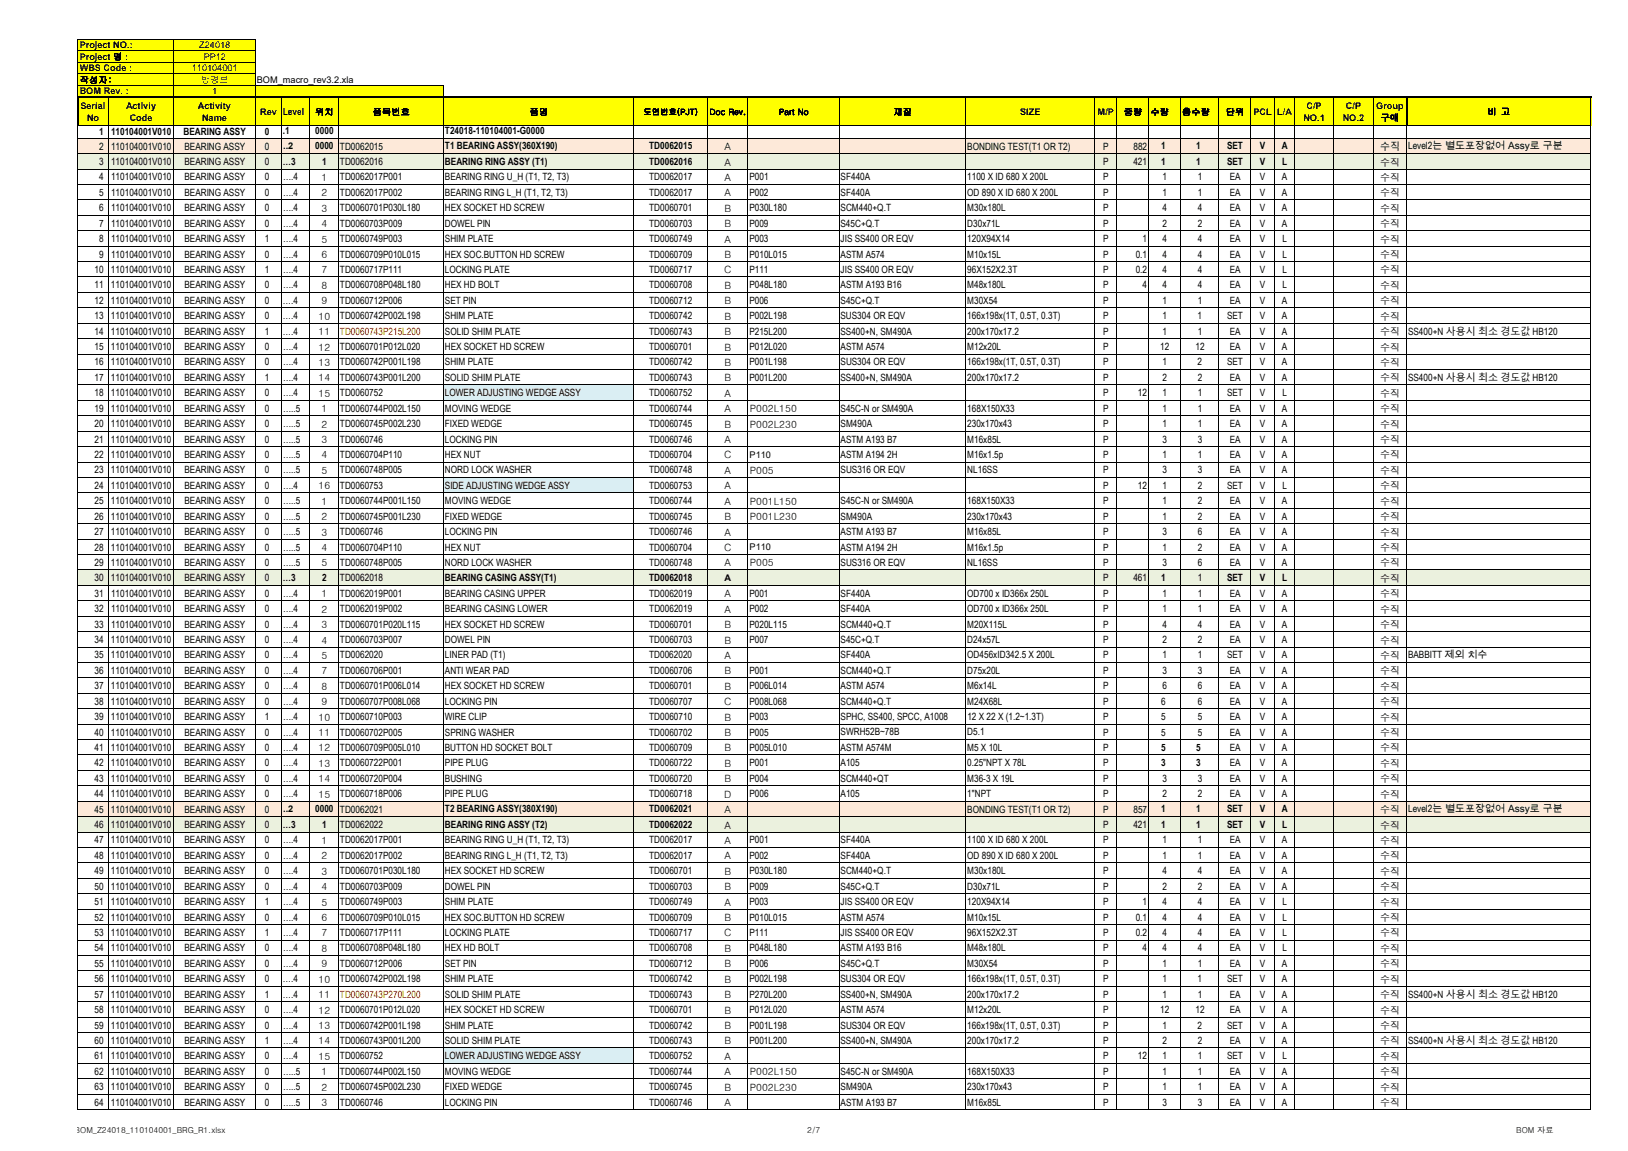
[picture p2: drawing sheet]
<svg xmlns="http://www.w3.org/2000/svg" width="420mm" height="297mm" viewBox="0 0 420 297" stroke-linecap="round" stroke-linejoin="round" font-family="sans-serif">
<defs><g id="words">
<g font-size="2.6">
<text x="73" y="29.6">Level</text>
<text x="25.6" y="34.9">1</text>
<text x="28.6" y="34.9">110104001V010</text>
<text x="47.4" y="34.9">BEARING ASSY</text>
<text x="68.4" y="34.9">0</text>
<text x="73" y="34.6">.1</text>
<text x="81.4" y="34.6">0000</text>
<text x="114.8" y="34.6">T24018-110104001-G0000</text>
<text x="25.6" y="38.6">2</text>
<text x="28.6" y="38.6">110104001V010</text>
<text x="47.6" y="38.6">BEARING ASSY</text>
<text x="68.4" y="38.6">0</text>
<text x="81.4" y="38.6">0000</text>
<text x="87.7" y="38.6">TD0062015</text>
<text x="114.8" y="38.6">T1 BEARING ASSY(360X190)</text>
<text x="167.5" y="38.6">TD0062015</text>
<text x="187" y="38.7">A</text>
<text x="249.6" y="38.6">BONDING TEST(T1 OR T2)</text>
<text x="284.7" y="38.6">P</text>
<text x="292.5" y="38.6">882</text>
<text x="299.7" y="38.6">1</text>
<text x="308.7" y="38.6">1</text>
<text x="316.7" y="38.6">SET</text>
<text x="325.2" y="38.6">V</text>
<text x="330.8" y="38.6">A</text>
<text x="356.2" y="38.6">수직</text>
<text x="363.4" y="38.6">Level2는 별도포장없어 Assy로 구분</text>
<text x="25.6" y="42.6">3</text>
<text x="25.6" y="46.6">4</text>
<text x="28.6" y="42.6">110104001V010</text>
<text x="28.6" y="46.6">110104001V010</text>
<text x="47.6" y="42.6">BEARING ASSY</text>
<text x="47.6" y="46.6">BEARING ASSY</text>
<text x="68.4" y="42.6">0</text>
<text x="68.4" y="46.6">0</text>
<text x="73" y="42.5">…3</text>
<text x="73" y="46.6">….4</text>
<text x="83" y="46.7">1</text>
<text x="83.1" y="42.5">1</text>
<text x="87.7" y="42.6">TD0062016</text>
<text x="87.7" y="46.6">TD0062017P001</text>
<text x="114.8" y="42.5">BEARING RING ASSY (T1)</text>
<text x="114.8" y="46.6">BEARING RING U_H (T1, T2, T3)</text>
<text x="167.5" y="42.5">TD0062016</text>
<text x="167.5" y="46.6">TD0062017</text>
<text x="187" y="46.7">A</text>
<text x="187" y="42.7">A</text>
<text x="193.4" y="46.6">P001</text>
<text x="216.9" y="46.6">SF440A</text>
<text x="249.6" y="46.6">1100 X ID 680 X 200L</text>
<text x="284.7" y="42.6">P</text>
<text x="284.7" y="46.6">P</text>
<text x="292.5" y="42.6">421</text>
<text x="299.7" y="42.5">1</text>
<text x="300" y="46.6">1</text>
<text x="308.7" y="42.5">1</text>
<text x="309.1" y="46.6">1</text>
<text x="316.7" y="42.5">SET</text>
<text x="317.4" y="46.6">EA</text>
<text x="325.2" y="42.5">V</text>
<text x="325.2" y="46.6">V</text>
<text x="330.8" y="46.6">A</text>
<text x="330.9" y="42.5">L</text>
<text x="356.2" y="46.7">수직</text>
<text x="356.2" y="42.7">수직</text>
<text x="25.6" y="50.5">5</text>
<text x="28.6" y="50.5">110104001V010</text>
<text x="47.6" y="50.5">BEARING ASSY</text>
<text x="68.4" y="50.5">0</text>
<text x="73" y="50.5">….4</text>
<text x="83" y="50.7">2</text>
<text x="87.7" y="50.5">TD0062017P002</text>
<text x="114.8" y="50.5">BEARING RING L_H (T1, T2, T3)</text>
<text x="167.5" y="50.5">TD0062017</text>
<text x="187" y="50.7">A</text>
<text x="193.4" y="50.5">P002</text>
<text x="216.9" y="50.5">SF440A</text>
<text x="249.6" y="50.5">OD 890 X ID 680 X 200L</text>
<text x="284.7" y="50.5">P</text>
<text x="300" y="50.5">1</text>
<text x="309.1" y="50.5">1</text>
<text x="317.4" y="50.5">EA</text>
<text x="325.2" y="50.5">V</text>
<text x="330.8" y="50.5">A</text>
<text x="356.2" y="50.7">수직</text>
<text x="25.6" y="58.5">7</text>
<text x="25.6" y="54.5">6</text>
<text x="28.6" y="58.5">110104001V010</text>
<text x="28.6" y="54.5">110104001V010</text>
<text x="47.6" y="58.5">BEARING ASSY</text>
<text x="47.6" y="54.5">BEARING ASSY</text>
<text x="68.4" y="58.5">0</text>
<text x="68.4" y="54.5">0</text>
<text x="73" y="58.5">….4</text>
<text x="73" y="54.5">….4</text>
<text x="83" y="58.6">4</text>
<text x="83" y="54.7">3</text>
<text x="87.7" y="58.5">TD0060703P009</text>
<text x="87.7" y="54.5">TD0060701P030L180</text>
<text x="114.8" y="54.5">HEX SOCKET HD SCREW</text>
<text x="114.8" y="58.5">DOWEL PIN</text>
<text x="167.5" y="58.5">TD0060703</text>
<text x="167.6" y="54.5">TD0060701</text>
<text x="187" y="58.6">B</text>
<text x="187" y="54.7">B</text>
<text x="193.4" y="58.5">P009</text>
<text x="193.4" y="54.5">P030L180</text>
<text x="216.9" y="58.5">S45C+Q.T</text>
<text x="216.9" y="54.5">SCM440+Q.T</text>
<text x="249.6" y="54.5">M30x180L</text>
<text x="249.6" y="58.5">D30x71L</text>
<text x="284.7" y="54.5">P</text>
<text x="284.7" y="58.5">P</text>
<text x="300" y="54.5">4</text>
<text x="300.1" y="58.5">2</text>
<text x="309.1" y="54.5">4</text>
<text x="309.1" y="58.5">2</text>
<text x="317.4" y="54.5">EA</text>
<text x="317.4" y="58.5">EA</text>
<text x="325.1" y="54.5">V</text>
<text x="325.2" y="58.5">V</text>
<text x="330.8" y="54.5">A</text>
<text x="330.8" y="58.5">A</text>
<text x="356.2" y="58.6">수직</text>
<text x="356.2" y="54.7">수직</text>
<text x="25.6" y="62.5">8</text>
<text x="28.6" y="62.5">110104001V010</text>
<text x="47.6" y="62.5">BEARING ASSY</text>
<text x="68.4" y="62.5">1</text>
<text x="73" y="62.5">….4</text>
<text x="83" y="62.6">5</text>
<text x="87.7" y="62.5">TD0060749P003</text>
<text x="114.8" y="62.5">SHIM PLATE</text>
<text x="167.5" y="62.5">TD0060749</text>
<text x="187" y="62.6">A</text>
<text x="193.4" y="62.5">P003</text>
<text x="216.9" y="62.5">JIS SS400 OR EQV</text>
<text x="249.6" y="62.5">120X94X14</text>
<text x="284.7" y="62.5">P</text>
<text x="294.9" y="62.5">1</text>
<text x="300.1" y="62.5">4</text>
<text x="309.1" y="62.5">4</text>
<text x="317.4" y="62.5">EA</text>
<text x="325.2" y="62.5">V</text>
<text x="331" y="62.5">L</text>
<text x="356.2" y="62.6">수직</text>
<text x="24.4" y="70.4">10</text>
<text x="25.6" y="66.5">9</text>
<text x="28.6" y="70.4">110104001V010</text>
<text x="28.6" y="66.5">110104001V010</text>
<text x="47.6" y="70.4">BEARING ASSY</text>
<text x="47.6" y="66.5">BEARING ASSY</text>
<text x="68.4" y="70.4">1</text>
<text x="68.4" y="66.5">0</text>
<text x="73" y="70.4">….4</text>
<text x="73" y="66.5">….4</text>
<text x="83" y="70.6">7</text>
<text x="83" y="66.6">6</text>
<text x="87.7" y="70.4">TD0060717P111</text>
<text x="87.7" y="66.5">TD0060709P010L015</text>
<text x="114.8" y="66.5">HEX SOC.BUTTON HD SCREW</text>
<text x="114.8" y="70.4">LOCKING PLATE</text>
<text x="167.5" y="70.4">TD0060717</text>
<text x="167.5" y="66.5">TD0060709</text>
<text x="186.9" y="70.6">C</text>
<text x="187" y="66.6">B</text>
<text x="193.4" y="70.4">P111</text>
<text x="193.4" y="66.5">P010L015</text>
<text x="216.9" y="70.4">JIS SS400 OR EQV</text>
<text x="216.9" y="66.5">ASTM A574</text>
<text x="249.6" y="66.5">M10x15L</text>
<text x="249.6" y="70.4">96X152X2.3T</text>
<text x="284.7" y="66.5">P</text>
<text x="284.7" y="70.4">P</text>
<text x="293.1" y="66.5">0.1</text>
<text x="293.1" y="70.4">0.2</text>
<text x="300" y="66.5">4</text>
<text x="300" y="70.4">4</text>
<text x="309.1" y="66.5">4</text>
<text x="309.1" y="70.4">4</text>
<text x="317.4" y="66.5">EA</text>
<text x="317.4" y="70.4">EA</text>
<text x="325.2" y="66.5">V</text>
<text x="325.2" y="70.4">V</text>
<text x="331" y="66.5">L</text>
<text x="331" y="70.4">L</text>
<text x="356.2" y="70.6">수직</text>
<text x="356.2" y="66.6">수직</text>
<text x="24.4" y="74.4">11</text>
<text x="28.6" y="74.4">110104001V010</text>
<text x="47.6" y="74.4">BEARING ASSY</text>
<text x="68.4" y="74.4">0</text>
<text x="73" y="74.4">….4</text>
<text x="83" y="74.5">8</text>
<text x="87.7" y="74.4">TD0060708P048L180</text>
<text x="114.8" y="74.4">HEX HD BOLT</text>
<text x="167.5" y="74.4">TD0060708</text>
<text x="187" y="74.5">B</text>
<text x="193.4" y="74.4">P048L180</text>
<text x="216.9" y="74.4">ASTM A193 B16</text>
<text x="249.6" y="74.4">M48x180L</text>
<text x="284.7" y="74.4">P</text>
<text x="294.9" y="74.4">4</text>
<text x="300" y="74.4">4</text>
<text x="309.1" y="74.4">4</text>
<text x="317.4" y="74.4">EA</text>
<text x="325.2" y="74.4">V</text>
<text x="331" y="74.4">L</text>
<text x="356.2" y="74.5">수직</text>
<text x="24.4" y="82.4">13</text>
<text x="24.4" y="78.4">12</text>
<text x="28.6" y="82.4">110104001V010</text>
<text x="28.6" y="78.4">110104001V010</text>
<text x="47.6" y="82.4">BEARING ASSY</text>
<text x="47.6" y="78.4">BEARING ASSY</text>
<text x="68.4" y="82.4">0</text>
<text x="68.4" y="78.4">0</text>
<text x="73" y="82.4">….4</text>
<text x="73" y="78.4">….4</text>
<text x="82.2" y="82.5">10</text>
<text x="83" y="78.5">9</text>
<text x="87.7" y="82.4">TD0060742P002L198</text>
<text x="87.7" y="78.4">TD0060712P006</text>
<text x="114.8" y="78.4">SET PIN</text>
<text x="114.8" y="82.4">SHIM PLATE</text>
<text x="167.5" y="82.4">TD0060742</text>
<text x="167.5" y="78.4">TD0060712</text>
<text x="187" y="82.5">B</text>
<text x="187" y="78.5">B</text>
<text x="193.4" y="82.4">P002L198</text>
<text x="193.4" y="78.4">P006</text>
<text x="216.9" y="82.4">SUS304 OR EQV</text>
<text x="216.9" y="78.4">S45C+Q.T</text>
<text x="249.6" y="82.4">166x198x(1T, 0.5T, 0.3T)</text>
<text x="249.6" y="78.4">M30X54</text>
<text x="284.7" y="82.4">P</text>
<text x="284.7" y="78.4">P</text>
<text x="300" y="82.4">1</text>
<text x="300" y="78.4">1</text>
<text x="309.1" y="82.4">1</text>
<text x="309.1" y="78.4">1</text>
<text x="316.7" y="82.4">SET</text>
<text x="317.4" y="78.4">EA</text>
<text x="325.1" y="82.4">V</text>
<text x="325.1" y="78.4">V</text>
<text x="330.8" y="82.4">A</text>
<text x="330.8" y="78.4">A</text>
<text x="356.2" y="82.5">수직</text>
<text x="356.2" y="78.5">수직</text>
<text x="24.4" y="86.4">14</text>
<text x="28.6" y="86.4">110104001V010</text>
<text x="47.6" y="86.4">BEARING ASSY</text>
<text x="68.4" y="86.4">1</text>
<text x="73" y="86.4">….4</text>
<text x="82.2" y="86.5">11</text>
<text x="114.8" y="86.4">SOLID SHIM PLATE</text>
<text x="167.5" y="86.4">TD0060743</text>
<text x="187" y="86.5">B</text>
<text x="193.4" y="86.4">P215L200</text>
<text x="216.9" y="86.4">SS400+N, SM490A</text>
<text x="249.6" y="86.4">200x170x17.2</text>
<text x="284.7" y="86.4">P</text>
<text x="300" y="86.4">1</text>
<text x="309.1" y="86.4">1</text>
<text x="317.4" y="86.4">EA</text>
<text x="325.1" y="86.4">V</text>
<text x="330.8" y="86.4">A</text>
<text x="356.2" y="86.5">수직</text>
<text x="363.4" y="86.4">SS400+N 사용시 최소 경도값 HB120</text>
<text x="24.4" y="94.3">16</text>
<text x="24.4" y="90.3">15</text>
<text x="28.6" y="94.3">110104001V010</text>
<text x="28.6" y="90.3">110104001V010</text>
<text x="47.6" y="94.3">BEARING ASSY</text>
<text x="47.6" y="90.3">BEARING ASSY</text>
<text x="68.4" y="94.3">0</text>
<text x="68.4" y="90.3">0</text>
<text x="73" y="94.3">….4</text>
<text x="73" y="90.3">….4</text>
<text x="82.2" y="94.4">13</text>
<text x="82.2" y="90.5">12</text>
<text x="87.7" y="94.3">TD0060742P001L198</text>
<text x="87.7" y="90.3">TD0060701P012L020</text>
<text x="114.8" y="90.3">HEX SOCKET HD SCREW</text>
<text x="114.8" y="94.3">SHIM PLATE</text>
<text x="167.5" y="94.3">TD0060742</text>
<text x="167.6" y="90.3">TD0060701</text>
<text x="187" y="94.4">B</text>
<text x="187" y="90.5">B</text>
<text x="193.4" y="94.3">P001L198</text>
<text x="193.4" y="90.3">P012L020</text>
<text x="216.9" y="94.3">SUS304 OR EQV</text>
<text x="217" y="90.3">ASTM A574</text>
<text x="249.6" y="90.3">M12x20L</text>
<text x="249.6" y="94.3">166x198x(1T, 0.5T, 0.3T)</text>
<text x="284.7" y="94.3">P</text>
<text x="284.7" y="90.3">P</text>
<text x="299.5" y="90.3">12</text>
<text x="300" y="94.3">1</text>
<text x="308.5" y="90.3">12</text>
<text x="309.1" y="94.3">2</text>
<text x="316.7" y="94.3">SET</text>
<text x="317.4" y="90.3">EA</text>
<text x="325.1" y="94.3">V</text>
<text x="325.2" y="90.3">V</text>
<text x="330.8" y="94.3">A</text>
<text x="330.8" y="90.3">A</text>
<text x="356.2" y="94.4">수직</text>
<text x="356.2" y="90.5">수직</text>
<text x="24.4" y="98.3">17</text>
<text x="28.6" y="98.3">110104001V010</text>
<text x="47.6" y="98.3">BEARING ASSY</text>
<text x="68.4" y="98.3">1</text>
<text x="73" y="98.3">….4</text>
<text x="82.2" y="98.4">14</text>
<text x="87.7" y="98.3">TD0060743P001L200</text>
<text x="114.8" y="98.3">SOLID SHIM PLATE</text>
<text x="167.5" y="98.3">TD0060743</text>
<text x="187" y="98.4">B</text>
<text x="193.4" y="98.3">P001L200</text>
<text x="216.9" y="98.3">SS400+N, SM490A</text>
<text x="249.6" y="98.3">200x170x17.2</text>
<text x="284.7" y="98.3">P</text>
<text x="300" y="98.3">2</text>
<text x="309.1" y="98.3">2</text>
<text x="317.4" y="98.3">EA</text>
<text x="325.1" y="98.3">V</text>
<text x="330.8" y="98.3">A</text>
<text x="356.2" y="98.4">수직</text>
<text x="363.4" y="98.3">SS400+N 사용시 최소 경도값 HB120</text>
<text x="24.4" y="106.3">19</text>
<text x="24.4" y="102.3">18</text>
<text x="28.6" y="106.3">110104001V010</text>
<text x="28.6" y="102.3">110104001V010</text>
<text x="47.6" y="106.3">BEARING ASSY</text>
<text x="47.6" y="102.3">BEARING ASSY</text>
<text x="68.4" y="102.3">0</text>
<text x="68.4" y="106.3">0</text>
<text x="73" y="102.3">….4</text>
<text x="73" y="106.3">…..5</text>
<text x="82.2" y="102.4">15</text>
<text x="83" y="106.4">1</text>
<text x="87.7" y="106.3">TD0060744P002L150</text>
<text x="87.7" y="102.3">TD0060752</text>
<text x="114.8" y="106.3">MOVING WEDGE</text>
<text x="114.8" y="102.3">LOWER ADJUSTING WEDGE ASSY</text>
<text x="167.5" y="106.3">TD0060744</text>
<text x="167.5" y="102.3">TD0060752</text>
<text x="187" y="106.4">A</text>
<text x="187" y="102.4">A</text>
<text x="193.5" y="106.4">P002L150</text>
<text x="216.9" y="106.3">S45C-N or SM490A</text>
<text x="249.6" y="106.3">168X150X33</text>
<text x="284.7" y="106.3">P</text>
<text x="284.7" y="102.3">P</text>
<text x="293.7" y="102.3">12</text>
<text x="300" y="106.3">1</text>
<text x="300" y="102.3">1</text>
<text x="309.1" y="106.3">1</text>
<text x="309.1" y="102.3">1</text>
<text x="316.7" y="102.3">SET</text>
<text x="317.4" y="106.3">EA</text>
<text x="325.1" y="106.3">V</text>
<text x="325.1" y="102.3">V</text>
<text x="330.8" y="106.3">A</text>
<text x="330.9" y="102.3">L</text>
<text x="356.2" y="106.4">수직</text>
<text x="356.2" y="102.4">수직</text>
<text x="24.4" y="110.2">20</text>
<text x="28.6" y="110.2">110104001V010</text>
<text x="47.6" y="110.2">BEARING ASSY</text>
<text x="68.4" y="110.2">0</text>
<text x="73" y="110.2">…..5</text>
<text x="83" y="110.4">2</text>
<text x="87.7" y="110.2">TD0060745P002L230</text>
<text x="114.8" y="110.2">FIXED WEDGE</text>
<text x="167.5" y="110.2">TD0060745</text>
<text x="187" y="110.4">B</text>
<text x="193.5" y="110.4">P002L230</text>
<text x="216.9" y="110.2">SM490A</text>
<text x="249.6" y="110.2">230x170x43</text>
<text x="284.7" y="110.2">P</text>
<text x="300" y="110.2">1</text>
<text x="309.1" y="110.2">1</text>
<text x="317.4" y="110.2">EA</text>
<text x="325.1" y="110.2">V</text>
<text x="330.8" y="110.2">A</text>
<text x="356.2" y="110.4">수직</text>
<text x="24.4" y="118.2">22</text>
<text x="24.4" y="114.2">21</text>
<text x="28.6" y="118.2">110104001V010</text>
<text x="28.6" y="114.2">110104001V010</text>
<text x="47.6" y="118.2">BEARING ASSY</text>
<text x="47.6" y="114.2">BEARING ASSY</text>
<text x="68.4" y="118.2">0</text>
<text x="68.4" y="114.2">0</text>
<text x="73" y="118.2">…..5</text>
<text x="73" y="114.2">…..5</text>
<text x="83" y="118.3">4</text>
<text x="83" y="114.3">3</text>
<text x="87.7" y="118.2">TD0060704P110</text>
<text x="87.7" y="114.2">TD0060746</text>
<text x="114.8" y="114.2">LOCKING PIN</text>
<text x="114.8" y="118.2">HEX NUT</text>
<text x="167.5" y="114.2">TD0060746</text>
<text x="167.6" y="118.2">TD0060704</text>
<text x="186.9" y="118.3">C</text>
<text x="187" y="114.3">A</text>
<text x="216.9" y="114.2">ASTM A193 B7</text>
<text x="216.9" y="118.2">ASTM A194 2H</text>
<text x="249.6" y="114.2">M16x85L</text>
<text x="249.6" y="118.2">M16x1.5p</text>
<text x="284.7" y="114.2">P</text>
<text x="284.7" y="118.2">P</text>
<text x="300" y="114.2">3</text>
<text x="300.1" y="118.2">1</text>
<text x="309.1" y="114.2">3</text>
<text x="309.1" y="118.2">1</text>
<text x="317.4" y="114.2">EA</text>
<text x="317.4" y="118.2">EA</text>
<text x="325.2" y="114.2">V</text>
<text x="325.2" y="118.2">V</text>
<text x="330.8" y="114.2">A</text>
<text x="330.8" y="118.2">A</text>
<text x="356.2" y="114.3">수직</text>
<text x="356.2" y="118.3">수직</text>
<text x="24.4" y="122.2">23</text>
<text x="28.6" y="122.2">110104001V010</text>
<text x="47.6" y="122.2">BEARING ASSY</text>
<text x="68.4" y="122.2">0</text>
<text x="73" y="122.2">…..5</text>
<text x="83" y="122.3">5</text>
<text x="87.7" y="122.2">TD0060748P005</text>
<text x="114.8" y="122.2">NORD LOCK WASHER</text>
<text x="167.6" y="122.2">TD0060748</text>
<text x="187" y="122.3">A</text>
<text x="193.5" y="122.3">P005</text>
<text x="216.9" y="122.2">SUS316 OR EQV</text>
<text x="249.6" y="122.2">NL16SS</text>
<text x="284.7" y="122.2">P</text>
<text x="300" y="122.2">3</text>
<text x="309.1" y="122.2">3</text>
<text x="317.4" y="122.2">EA</text>
<text x="325.2" y="122.2">V</text>
<text x="330.8" y="122.2">A</text>
<text x="356.2" y="122.3">수직</text>
<text x="24.4" y="130.1">25</text>
<text x="24.4" y="126.2">24</text>
<text x="28.6" y="130.1">110104001V010</text>
<text x="28.6" y="126.2">110104001V010</text>
<text x="47.6" y="130.1">BEARING ASSY</text>
<text x="47.6" y="126.2">BEARING ASSY</text>
<text x="68.4" y="126.2">0</text>
<text x="68.4" y="130.1">0</text>
<text x="73" y="126.2">….4</text>
<text x="73" y="130.1">…..5</text>
<text x="82.2" y="126.3">16</text>
<text x="83" y="130.3">1</text>
<text x="87.7" y="130.1">TD0060744P001L150</text>
<text x="87.7" y="126.2">TD0060753</text>
<text x="114.8" y="126.2">SIDE ADJUSTING WEDGE ASSY</text>
<text x="114.8" y="130.1">MOVING WEDGE</text>
<text x="167.5" y="130.1">TD0060744</text>
<text x="167.5" y="126.2">TD0060753</text>
<text x="187" y="130.3">A</text>
<text x="187" y="126.3">A</text>
<text x="193.5" y="130.3">P001L150</text>
<text x="216.9" y="130.1">S45C-N or SM490A</text>
<text x="249.6" y="130.1">168X150X33</text>
<text x="284.7" y="130.1">P</text>
<text x="284.7" y="126.2">P</text>
<text x="293.7" y="126.2">12</text>
<text x="300" y="130.1">1</text>
<text x="300" y="126.2">1</text>
<text x="309.1" y="130.1">2</text>
<text x="309.1" y="126.2">2</text>
<text x="316.7" y="126.2">SET</text>
<text x="317.4" y="130.1">EA</text>
<text x="325.1" y="130.1">V</text>
<text x="325.2" y="126.2">V</text>
<text x="330.8" y="130.1">A</text>
<text x="331" y="126.2">L</text>
<text x="356.2" y="130.3">수직</text>
<text x="356.2" y="126.3">수직</text>
<text x="24.4" y="134.1">26</text>
<text x="28.6" y="134.1">110104001V010</text>
<text x="47.6" y="134.1">BEARING ASSY</text>
<text x="68.4" y="134.1">0</text>
<text x="73" y="134.1">…..5</text>
<text x="83" y="134.2">2</text>
<text x="87.7" y="134.1">TD0060745P001L230</text>
<text x="114.8" y="134.1">FIXED WEDGE</text>
<text x="167.5" y="134.1">TD0060745</text>
<text x="187" y="134.2">B</text>
<text x="193.5" y="134.2">P001L230</text>
<text x="216.9" y="134.1">SM490A</text>
<text x="249.6" y="134.1">230x170x43</text>
<text x="284.7" y="134.1">P</text>
<text x="300" y="134.1">1</text>
<text x="309.1" y="134.1">2</text>
<text x="317.4" y="134.1">EA</text>
<text x="325.1" y="134.1">V</text>
<text x="330.8" y="134.1">A</text>
<text x="356.2" y="134.2">수직</text>
<text x="24.4" y="142.1">28</text>
<text x="24.4" y="138.1">27</text>
<text x="28.6" y="142.1">110104001V010</text>
<text x="28.6" y="138.1">110104001V010</text>
<text x="47.6" y="142.1">BEARING ASSY</text>
<text x="47.6" y="138.1">BEARING ASSY</text>
<text x="68.4" y="142.1">0</text>
<text x="68.4" y="138.1">0</text>
<text x="73" y="142.1">…..5</text>
<text x="73" y="138.1">…..5</text>
<text x="83" y="142.2">4</text>
<text x="83" y="138.2">3</text>
<text x="87.7" y="142.1">TD0060704P110</text>
<text x="87.7" y="138.1">TD0060746</text>
<text x="114.8" y="138.1">LOCKING PIN</text>
<text x="114.8" y="142.1">HEX NUT</text>
<text x="167.5" y="138.1">TD0060746</text>
<text x="167.6" y="142.1">TD0060704</text>
<text x="186.9" y="142.2">C</text>
<text x="187" y="138.2">A</text>
<text x="216.9" y="138.1">ASTM A193 B7</text>
<text x="216.9" y="142.1">ASTM A194 2H</text>
<text x="249.6" y="142.1">M16x1.5p</text>
<text x="249.6" y="138.1">M16x85L</text>
<text x="284.7" y="138.1">P</text>
<text x="284.7" y="142.1">P</text>
<text x="300" y="138.1">3</text>
<text x="300.1" y="142.1">1</text>
<text x="309.1" y="138.1">6</text>
<text x="309.1" y="142.1">2</text>
<text x="317.4" y="138.1">EA</text>
<text x="317.4" y="142.1">EA</text>
<text x="325.2" y="138.1">V</text>
<text x="325.2" y="142.1">V</text>
<text x="330.8" y="138.1">A</text>
<text x="330.8" y="142.1">A</text>
<text x="356.2" y="138.2">수직</text>
<text x="356.2" y="142.2">수직</text>
<text x="24.4" y="146.1">29</text>
<text x="28.6" y="146.1">110104001V010</text>
<text x="47.6" y="146.1">BEARING ASSY</text>
<text x="68.4" y="146.1">0</text>
<text x="73" y="150">…3</text>
<text x="73" y="146.1">…..5</text>
<text x="83" y="146.2">5</text>
<text x="83.1" y="150">2</text>
<text x="87.7" y="146.1">TD0060748P005</text>
<text x="114.8" y="146.1">NORD LOCK WASHER</text>
<text x="114.8" y="150">BEARING CASING ASSY(T1)</text>
<text x="167.5" y="150">TD0062018</text>
<text x="167.6" y="146.1">TD0060748</text>
<text x="187" y="146.2">A</text>
<text x="193.5" y="146.2">P005</text>
<text x="216.9" y="146.1">SUS316 OR EQV</text>
<text x="249.6" y="146.1">NL16SS</text>
<text x="284.7" y="146.1">P</text>
<text x="299.7" y="150">1</text>
<text x="300" y="146.1">3</text>
<text x="309.1" y="146.1">6</text>
<text x="316.7" y="150">SET</text>
<text x="317.4" y="146.1">EA</text>
<text x="325.2" y="150">V</text>
<text x="325.2" y="146.1">V</text>
<text x="330.8" y="146.1">A</text>
<text x="330.9" y="150">L</text>
<text x="356.2" y="146.2">수직</text>
<text x="24.4" y="150">30</text>
<text x="24.4" y="154">31</text>
<text x="28.6" y="150">110104001V010</text>
<text x="28.6" y="154">110104001V010</text>
<text x="47.6" y="150">BEARING ASSY</text>
<text x="47.6" y="154">BEARING ASSY</text>
<text x="68.4" y="150">0</text>
<text x="68.4" y="154">0</text>
<text x="73" y="154">….4</text>
<text x="83" y="154.1">1</text>
<text x="87.7" y="150">TD0062018</text>
<text x="87.7" y="154">TD0062019P001</text>
<text x="114.8" y="154">BEARING CASING UPPER</text>
<text x="167.5" y="154">TD0062019</text>
<text x="187" y="154.1">A</text>
<text x="193.4" y="154">P001</text>
<text x="216.9" y="154">SF440A</text>
<text x="249.6" y="154">OD700 x ID366x 250L</text>
<text x="284.7" y="150">P</text>
<text x="284.7" y="154">P</text>
<text x="292.5" y="150">461</text>
<text x="300" y="154">1</text>
<text x="309.1" y="150">1</text>
<text x="309.1" y="154">1</text>
<text x="317.4" y="154">EA</text>
<text x="325.2" y="154">V</text>
<text x="330.8" y="154">A</text>
<text x="356.2" y="150.2">수직</text>
<text x="356.2" y="154.1">수직</text>
<text x="24.4" y="158">32</text>
<text x="24.4" y="162">33</text>
<text x="28.6" y="158">110104001V010</text>
<text x="28.6" y="162">110104001V010</text>
<text x="47.6" y="158">BEARING ASSY</text>
<text x="47.6" y="162">BEARING ASSY</text>
<text x="68.4" y="158">0</text>
<text x="68.4" y="162">0</text>
<text x="73" y="158">….4</text>
<text x="73" y="162">….4</text>
<text x="83" y="158.1">2</text>
<text x="87.7" y="158">TD0062019P002</text>
<text x="87.7" y="162">TD0060701P020L115</text>
<text x="114.8" y="162">HEX SOCKET HD SCREW</text>
<text x="114.8" y="158">BEARING CASING LOWER</text>
<text x="167.6" y="162">TD0060701</text>
<text x="167.6" y="158">TD0062019</text>
<text x="187" y="158.1">A</text>
<text x="193.4" y="162">P020L115</text>
<text x="193.4" y="158">P002</text>
<text x="216.9" y="158">SF440A</text>
<text x="216.9" y="162">SCM440+Q.T</text>
<text x="249.6" y="158">OD700 x ID366x 250L</text>
<text x="249.6" y="162">M20X115L</text>
<text x="284.7" y="162">P</text>
<text x="284.7" y="158">P</text>
<text x="300" y="162">4</text>
<text x="300" y="158">1</text>
<text x="309.1" y="162">4</text>
<text x="309.1" y="158">1</text>
<text x="317.4" y="162">EA</text>
<text x="317.4" y="158">EA</text>
<text x="325.2" y="162">V</text>
<text x="325.2" y="158">V</text>
<text x="330.8" y="162">A</text>
<text x="330.8" y="158">A</text>
<text x="356.2" y="158.1">수직</text>
<text x="24.4" y="165.9">34</text>
<text x="28.6" y="165.9">110104001V010</text>
<text x="47.6" y="165.9">BEARING ASSY</text>
<text x="68.4" y="165.9">0</text>
<text x="73" y="165.9">….4</text>
<text x="83" y="166.1">4</text>
<text x="83" y="162.1">3</text>
<text x="87.7" y="165.9">TD0060703P007</text>
<text x="114.8" y="165.9">DOWEL PIN</text>
<text x="167.5" y="165.9">TD0060703</text>
<text x="187" y="166.1">B</text>
<text x="187" y="162.1">B</text>
<text x="193.4" y="165.9">P007</text>
<text x="216.9" y="165.9">S45C+Q.T</text>
<text x="249.6" y="165.9">D24x57L</text>
<text x="284.7" y="165.9">P</text>
<text x="300.1" y="165.9">2</text>
<text x="309.1" y="165.9">2</text>
<text x="317.4" y="165.9">EA</text>
<text x="325.2" y="165.9">V</text>
<text x="330.8" y="165.9">A</text>
<text x="356.2" y="166.1">수직</text>
<text x="356.2" y="162.1">수직</text>
<text x="24.4" y="169.9">35</text>
<text x="24.4" y="173.9">36</text>
<text x="28.6" y="169.9">110104001V010</text>
<text x="28.6" y="173.9">110104001V010</text>
<text x="47.6" y="169.9">BEARING ASSY</text>
<text x="47.6" y="173.9">BEARING ASSY</text>
<text x="68.4" y="169.9">0</text>
<text x="68.4" y="173.9">0</text>
<text x="73" y="169.9">….4</text>
<text x="73" y="173.9">….4</text>
<text x="83" y="170.1">5</text>
<text x="87.7" y="169.9">TD0062020</text>
<text x="87.7" y="173.9">TD0060706P001</text>
<text x="114.8" y="169.9">LINER PAD (T1)</text>
<text x="114.8" y="173.9">ANTI WEAR PAD</text>
<text x="167.5" y="169.9">TD0062020</text>
<text x="167.5" y="173.9">TD0060706</text>
<text x="187" y="170.1">A</text>
<text x="193.4" y="173.9">P001</text>
<text x="216.9" y="173.9">SCM440+Q.T</text>
<text x="216.9" y="169.9">SF440A</text>
<text x="249.6" y="169.9">OD456xID342.5 X 200L</text>
<text x="249.6" y="173.9">D75x20L</text>
<text x="284.7" y="173.9">P</text>
<text x="284.7" y="169.9">P</text>
<text x="300" y="173.9">3</text>
<text x="300.1" y="169.9">1</text>
<text x="309.1" y="173.9">3</text>
<text x="309.1" y="169.9">1</text>
<text x="316.7" y="169.9">SET</text>
<text x="317.4" y="173.9">EA</text>
<text x="325.2" y="173.9">V</text>
<text x="325.2" y="169.9">V</text>
<text x="330.8" y="173.9">A</text>
<text x="330.8" y="169.9">A</text>
<text x="356.2" y="170.1">수직</text>
<text x="363.4" y="169.9">BABBITT 제외 치수</text>
<text x="24.4" y="177.9">37</text>
<text x="28.6" y="177.9">110104001V010</text>
<text x="47.6" y="177.9">BEARING ASSY</text>
<text x="68.4" y="177.9">0</text>
<text x="73" y="177.9">….4</text>
<text x="83" y="178">8</text>
<text x="83" y="174">7</text>
<text x="87.7" y="177.9">TD0060701P006L014</text>
<text x="114.8" y="177.9">HEX SOCKET HD SCREW</text>
<text x="167.6" y="177.9">TD0060701</text>
<text x="187" y="178">B</text>
<text x="187" y="174">B</text>
<text x="193.4" y="177.9">P006L014</text>
<text x="217" y="177.9">ASTM A574</text>
<text x="249.6" y="177.9">M6x14L</text>
<text x="284.7" y="177.9">P</text>
<text x="300" y="177.9">6</text>
<text x="309.1" y="177.9">6</text>
<text x="317.4" y="177.9">EA</text>
<text x="325.2" y="177.9">V</text>
<text x="330.8" y="177.9">A</text>
<text x="356.2" y="178">수직</text>
<text x="356.2" y="174">수직</text>
<text x="24.4" y="185.8">39</text>
<text x="24.4" y="181.9">38</text>
<text x="28.6" y="185.8">110104001V010</text>
<text x="28.6" y="181.9">110104001V010</text>
<text x="47.6" y="185.8">BEARING ASSY</text>
<text x="47.6" y="181.9">BEARING ASSY</text>
<text x="68.4" y="185.8">1</text>
<text x="68.4" y="181.9">0</text>
<text x="73" y="185.8">….4</text>
<text x="73" y="181.9">….4</text>
<text x="82.2" y="186">10</text>
<text x="83" y="182">9</text>
<text x="87.7" y="185.8">TD0060710P003</text>
<text x="87.7" y="181.9">TD0060707P008L068</text>
<text x="114.8" y="181.9">LOCKING PIN</text>
<text x="114.8" y="185.8">WIRE CLIP</text>
<text x="167.5" y="181.9">TD0060707</text>
<text x="167.5" y="185.8">TD0060710</text>
<text x="186.9" y="182">C</text>
<text x="187" y="186">B</text>
<text x="193.4" y="181.9">P008L068</text>
<text x="193.4" y="185.8">P003</text>
<text x="216.9" y="185.8">SPHC, SS400, SPCC, A1008</text>
<text x="216.9" y="181.9">SCM440+Q.T</text>
<text x="249.6" y="181.9">M24X68L</text>
<text x="249.7" y="185.8">12 X 22 X (1.2~1.3T)</text>
<text x="284.7" y="181.9">P</text>
<text x="284.7" y="185.8">P</text>
<text x="299.7" y="181.9">6</text>
<text x="299.7" y="185.8">5</text>
<text x="309.1" y="181.9">6</text>
<text x="309.1" y="185.8">5</text>
<text x="317.4" y="181.9">EA</text>
<text x="317.4" y="185.8">EA</text>
<text x="325.1" y="181.9">V</text>
<text x="325.2" y="185.8">V</text>
<text x="330.8" y="181.9">A</text>
<text x="330.8" y="185.8">A</text>
<text x="356.2" y="182">수직</text>
<text x="356.2" y="186">수직</text>
<text x="24.4" y="189.8">40</text>
<text x="28.6" y="189.8">110104001V010</text>
<text x="47.6" y="189.8">BEARING ASSY</text>
<text x="68.4" y="189.8">0</text>
<text x="73" y="189.8">….4</text>
<text x="82.2" y="190">11</text>
<text x="87.7" y="189.8">TD0060702P005</text>
<text x="114.8" y="189.8">SPRING WASHER</text>
<text x="167.6" y="189.8">TD0060702</text>
<text x="187" y="190">B</text>
<text x="193.4" y="189.8">P005</text>
<text x="216.9" y="189.8">SWRH52B~78B</text>
<text x="249.6" y="189.8">D5.1</text>
<text x="284.7" y="189.8">P</text>
<text x="299.7" y="189.8">5</text>
<text x="309.1" y="189.8">5</text>
<text x="317.4" y="189.8">EA</text>
<text x="325.2" y="189.8">V</text>
<text x="330.8" y="189.8">A</text>
<text x="356.2" y="190">수직</text>
<text x="24.4" y="193.8">41</text>
<text x="24.4" y="197.8">42</text>
<text x="28.6" y="193.8">110104001V010</text>
<text x="28.6" y="197.8">110104001V010</text>
<text x="47.6" y="193.8">BEARING ASSY</text>
<text x="47.6" y="197.8">BEARING ASSY</text>
<text x="68.4" y="193.8">0</text>
<text x="68.4" y="197.8">0</text>
<text x="73" y="193.8">….4</text>
<text x="73" y="197.8">….4</text>
<text x="82.2" y="193.9">12</text>
<text x="82.2" y="197.9">13</text>
<text x="87.7" y="193.8">TD0060709P005L010</text>
<text x="87.7" y="197.8">TD0060722P001</text>
<text x="114.8" y="193.8">BUTTON HD SOCKET BOLT</text>
<text x="114.8" y="197.8">PIPE PLUG</text>
<text x="167.5" y="197.8">TD0060722</text>
<text x="167.5" y="193.8">TD0060709</text>
<text x="187" y="193.9">B</text>
<text x="187" y="197.9">B</text>
<text x="193.4" y="193.8">P005L010</text>
<text x="193.4" y="197.8">P001</text>
<text x="216.9" y="197.8">A105</text>
<text x="216.9" y="193.8">ASTM A574M</text>
<text x="249.6" y="197.8">0.25&quot;NPT X 78L</text>
<text x="249.6" y="193.8">M5 X 10L</text>
<text x="284.7" y="197.8">P</text>
<text x="284.7" y="193.8">P</text>
<text x="299.7" y="193.8">5</text>
<text x="299.7" y="197.7">3</text>
<text x="308.7" y="193.8">5</text>
<text x="308.7" y="197.7">3</text>
<text x="317.4" y="193.8">EA</text>
<text x="317.4" y="197.8">EA</text>
<text x="325.2" y="193.8">V</text>
<text x="325.2" y="197.8">V</text>
<text x="330.8" y="193.8">A</text>
<text x="330.8" y="197.8">A</text>
<text x="356.2" y="193.9">수직</text>
<text x="356.2" y="197.9">수직</text>
<text x="24.4" y="201.8">43</text>
<text x="28.6" y="201.8">110104001V010</text>
<text x="47.6" y="201.8">BEARING ASSY</text>
<text x="68.4" y="201.8">0</text>
<text x="73" y="201.8">….4</text>
<text x="82.2" y="201.9">14</text>
<text x="87.7" y="201.8">TD0060720P004</text>
<text x="114.8" y="201.8">BUSHING</text>
<text x="167.5" y="201.7">TD0060720</text>
<text x="187" y="201.9">B</text>
<text x="193.4" y="201.7">P004</text>
<text x="216.9" y="201.8">SCM440+QT</text>
<text x="249.6" y="201.7">M36-3 X 19L</text>
<text x="284.7" y="201.8">P</text>
<text x="300" y="201.8">3</text>
<text x="309.1" y="201.8">3</text>
<text x="317.4" y="201.8">EA</text>
<text x="325.2" y="201.8">V</text>
<text x="330.8" y="201.8">A</text>
<text x="356.2" y="201.9">수직</text>
<text x="24.4" y="205.7">44</text>
<text x="24.4" y="209.7">45</text>
<text x="28.6" y="205.7">110104001V010</text>
<text x="28.6" y="209.7">110104001V010</text>
<text x="47.6" y="205.7">BEARING ASSY</text>
<text x="47.6" y="209.7">BEARING ASSY</text>
<text x="68.4" y="209.7">0</text>
<text x="68.4" y="205.7">0</text>
<text x="73" y="205.7">….4</text>
<text x="81.4" y="209.7">0000</text>
<text x="82.2" y="205.9">15</text>
<text x="87.7" y="209.7">TD0062021</text>
<text x="87.7" y="205.7">TD0060718P006</text>
<text x="114.8" y="205.7">PIPE PLUG</text>
<text x="114.8" y="209.7">T2 BEARING ASSY(380X190)</text>
<text x="167.5" y="209.7">TD0062021</text>
<text x="167.5" y="205.7">TD0060718</text>
<text x="186.9" y="205.9">D</text>
<text x="187" y="209.8">A</text>
<text x="193.4" y="205.7">P006</text>
<text x="216.9" y="205.7">A105</text>
<text x="249.6" y="209.7">BONDING TEST(T1 OR T2)</text>
<text x="249.6" y="205.7">1&quot;NPT</text>
<text x="284.7" y="205.7">P</text>
<text x="284.7" y="209.7">P</text>
<text x="292.5" y="209.7">857</text>
<text x="299.7" y="209.7">1</text>
<text x="300" y="205.7">2</text>
<text x="308.7" y="209.7">1</text>
<text x="309.1" y="205.7">2</text>
<text x="316.7" y="209.7">SET</text>
<text x="317.4" y="205.7">EA</text>
<text x="325.2" y="209.7">V</text>
<text x="325.2" y="205.7">V</text>
<text x="330.8" y="209.7">A</text>
<text x="330.8" y="205.7">A</text>
<text x="356.2" y="209.8">수직</text>
<text x="356.2" y="205.9">수직</text>
<text x="363.4" y="209.7">Level2는 별도포장없어 Assy로 구분</text>
<text x="24.4" y="213.7">46</text>
<text x="28.6" y="213.7">110104001V010</text>
<text x="47.6" y="213.7">BEARING ASSY</text>
<text x="68.4" y="213.7">0</text>
<text x="73" y="213.7">…3</text>
<text x="83.1" y="213.7">1</text>
<text x="87.7" y="213.7">TD0062022</text>
<text x="114.8" y="213.7">BEARING RING ASSY (T2)</text>
<text x="167.5" y="213.7">TD0062022</text>
<text x="187" y="213.8">A</text>
<text x="284.7" y="213.7">P</text>
<text x="292.5" y="213.7">421</text>
<text x="299.7" y="213.7">1</text>
<text x="308.7" y="213.7">1</text>
<text x="316.7" y="213.7">SET</text>
<text x="325.2" y="213.7">V</text>
<text x="330.9" y="213.7">L</text>
<text x="356.2" y="213.8">수직</text>
<text x="24.4" y="221.7">48</text>
<text x="24.4" y="217.7">47</text>
<text x="28.6" y="221.7">110104001V010</text>
<text x="28.6" y="217.7">110104001V010</text>
<text x="47.6" y="221.7">BEARING ASSY</text>
<text x="47.6" y="217.7">BEARING ASSY</text>
<text x="68.4" y="221.7">0</text>
<text x="68.4" y="217.7">0</text>
<text x="73" y="221.7">….4</text>
<text x="73" y="217.7">….4</text>
<text x="83" y="221.8">2</text>
<text x="83" y="217.8">1</text>
<text x="87.7" y="221.7">TD0062017P002</text>
<text x="87.7" y="217.7">TD0062017P001</text>
<text x="114.8" y="221.7">BEARING RING L_H (T1, T2, T3)</text>
<text x="114.8" y="217.7">BEARING RING U_H (T1, T2, T3)</text>
<text x="167.5" y="217.7">TD0062017</text>
<text x="167.5" y="221.7">TD0062017</text>
<text x="187" y="221.8">A</text>
<text x="187" y="217.8">A</text>
<text x="193.4" y="221.7">P002</text>
<text x="193.4" y="217.7">P001</text>
<text x="216.9" y="221.7">SF440A</text>
<text x="216.9" y="217.7">SF440A</text>
<text x="249.6" y="221.7">OD 890 X ID 680 X 200L</text>
<text x="249.6" y="217.7">1100 X ID 680 X 200L</text>
<text x="284.7" y="217.7">P</text>
<text x="284.7" y="221.7">P</text>
<text x="300" y="217.7">1</text>
<text x="300" y="221.7">1</text>
<text x="309.1" y="217.7">1</text>
<text x="309.1" y="221.7">1</text>
<text x="317.4" y="217.7">EA</text>
<text x="317.4" y="221.7">EA</text>
<text x="325.2" y="217.7">V</text>
<text x="325.2" y="221.7">V</text>
<text x="330.8" y="217.7">A</text>
<text x="330.8" y="221.7">A</text>
<text x="356.2" y="221.8">수직</text>
<text x="356.2" y="217.8">수직</text>
<text x="24.4" y="225.6">49</text>
<text x="28.6" y="225.6">110104001V010</text>
<text x="47.6" y="225.6">BEARING ASSY</text>
<text x="68.4" y="225.6">0</text>
<text x="73" y="225.6">….4</text>
<text x="83" y="225.8">3</text>
<text x="87.7" y="225.6">TD0060701P030L180</text>
<text x="114.8" y="225.6">HEX SOCKET HD SCREW</text>
<text x="167.6" y="225.6">TD0060701</text>
<text x="187" y="225.8">B</text>
<text x="193.4" y="225.6">P030L180</text>
<text x="216.9" y="225.6">SCM440+Q.T</text>
<text x="249.6" y="225.6">M30x180L</text>
<text x="284.7" y="225.6">P</text>
<text x="300" y="225.6">4</text>
<text x="309.1" y="225.6">4</text>
<text x="317.4" y="225.6">EA</text>
<text x="325.1" y="225.6">V</text>
<text x="330.8" y="225.6">A</text>
<text x="356.2" y="225.8">수직</text>
<text x="24.4" y="233.6">51</text>
<text x="24.4" y="229.6">50</text>
<text x="28.6" y="233.6">110104001V010</text>
<text x="28.6" y="229.6">110104001V010</text>
<text x="47.6" y="233.6">BEARING ASSY</text>
<text x="47.6" y="229.6">BEARING ASSY</text>
<text x="68.4" y="233.6">1</text>
<text x="68.4" y="229.6">0</text>
<text x="73" y="233.6">….4</text>
<text x="73" y="229.6">….4</text>
<text x="83" y="233.7">5</text>
<text x="83" y="229.7">4</text>
<text x="87.7" y="233.6">TD0060749P003</text>
<text x="87.7" y="229.6">TD0060703P009</text>
<text x="114.8" y="229.6">DOWEL PIN</text>
<text x="114.8" y="233.6">SHIM PLATE</text>
<text x="167.5" y="233.6">TD0060749</text>
<text x="167.5" y="229.6">TD0060703</text>
<text x="187" y="233.7">A</text>
<text x="187" y="229.7">B</text>
<text x="193.4" y="233.6">P003</text>
<text x="193.4" y="229.6">P009</text>
<text x="216.9" y="229.6">S45C+Q.T</text>
<text x="216.9" y="233.6">JIS SS400 OR EQV</text>
<text x="249.6" y="229.6">D30x71L</text>
<text x="249.6" y="233.6">120X94X14</text>
<text x="284.7" y="229.6">P</text>
<text x="284.7" y="233.6">P</text>
<text x="294.9" y="233.6">1</text>
<text x="300.1" y="229.6">2</text>
<text x="300.1" y="233.6">4</text>
<text x="309.1" y="229.6">2</text>
<text x="309.1" y="233.6">4</text>
<text x="317.4" y="229.6">EA</text>
<text x="317.4" y="233.6">EA</text>
<text x="325.2" y="229.6">V</text>
<text x="325.2" y="233.6">V</text>
<text x="330.8" y="229.6">A</text>
<text x="331" y="233.6">L</text>
<text x="356.2" y="233.7">수직</text>
<text x="356.2" y="229.7">수직</text>
<text x="24.4" y="237.6">52</text>
<text x="28.6" y="237.6">110104001V010</text>
<text x="47.6" y="237.6">BEARING ASSY</text>
<text x="68.4" y="237.6">0</text>
<text x="73" y="237.6">….4</text>
<text x="83" y="237.7">6</text>
<text x="87.7" y="237.6">TD0060709P010L015</text>
<text x="114.8" y="237.6">HEX SOC.BUTTON HD SCREW</text>
<text x="167.5" y="237.6">TD0060709</text>
<text x="187" y="237.7">B</text>
<text x="193.4" y="237.6">P010L015</text>
<text x="216.9" y="237.6">ASTM A574</text>
<text x="249.6" y="237.6">M10x15L</text>
<text x="284.7" y="237.6">P</text>
<text x="293.1" y="237.6">0.1</text>
<text x="300" y="237.6">4</text>
<text x="309.1" y="237.6">4</text>
<text x="317.4" y="237.6">EA</text>
<text x="325.2" y="237.6">V</text>
<text x="331" y="237.6">L</text>
<text x="356.2" y="237.7">수직</text>
<text x="24.4" y="245.5">54</text>
<text x="24.4" y="241.6">53</text>
<text x="28.6" y="245.5">110104001V010</text>
<text x="28.6" y="241.6">110104001V010</text>
<text x="47.6" y="245.5">BEARING ASSY</text>
<text x="47.6" y="241.6">BEARING ASSY</text>
<text x="68.4" y="245.5">0</text>
<text x="68.4" y="241.6">1</text>
<text x="73" y="245.5">….4</text>
<text x="73" y="241.6">….4</text>
<text x="83" y="245.7">8</text>
<text x="83" y="241.7">7</text>
<text x="87.7" y="245.5">TD0060708P048L180</text>
<text x="87.7" y="241.6">TD0060717P111</text>
<text x="114.8" y="241.6">LOCKING PLATE</text>
<text x="114.8" y="245.5">HEX HD BOLT</text>
<text x="167.5" y="241.6">TD0060717</text>
<text x="167.5" y="245.5">TD0060708</text>
<text x="186.9" y="241.7">C</text>
<text x="187" y="245.7">B</text>
<text x="193.4" y="245.5">P048L180</text>
<text x="193.4" y="241.6">P111</text>
<text x="216.9" y="241.6">JIS SS400 OR EQV</text>
<text x="216.9" y="245.5">ASTM A193 B16</text>
<text x="249.6" y="245.5">M48x180L</text>
<text x="249.6" y="241.6">96X152X2.3T</text>
<text x="284.7" y="241.6">P</text>
<text x="284.7" y="245.5">P</text>
<text x="293.1" y="241.6">0.2</text>
<text x="294.9" y="245.5">4</text>
<text x="300" y="245.5">4</text>
<text x="300" y="241.6">4</text>
<text x="309.1" y="245.5">4</text>
<text x="309.1" y="241.6">4</text>
<text x="317.4" y="245.5">EA</text>
<text x="317.4" y="241.6">EA</text>
<text x="325.2" y="245.5">V</text>
<text x="325.2" y="241.6">V</text>
<text x="331" y="245.5">L</text>
<text x="331" y="241.6">L</text>
<text x="356.2" y="245.7">수직</text>
<text x="356.2" y="241.7">수직</text>
<text x="24.4" y="249.5">55</text>
<text x="28.6" y="249.5">110104001V010</text>
<text x="47.6" y="249.5">BEARING ASSY</text>
<text x="68.4" y="249.5">0</text>
<text x="73" y="249.5">….4</text>
<text x="83" y="249.6">9</text>
<text x="87.7" y="249.5">TD0060712P006</text>
<text x="114.8" y="249.5">SET PIN</text>
<text x="167.5" y="249.5">TD0060712</text>
<text x="187" y="249.6">B</text>
<text x="193.4" y="249.5">P006</text>
<text x="216.9" y="249.5">S45C+Q.T</text>
<text x="249.6" y="249.5">M30X54</text>
<text x="284.7" y="249.5">P</text>
<text x="300" y="249.5">1</text>
<text x="309.1" y="249.5">1</text>
<text x="317.4" y="249.5">EA</text>
<text x="325.1" y="249.5">V</text>
<text x="330.8" y="249.5">A</text>
<text x="356.2" y="249.6">수직</text>
<text x="24.4" y="257.5">57</text>
<text x="24.4" y="253.5">56</text>
<text x="28.6" y="257.5">110104001V010</text>
<text x="28.6" y="253.5">110104001V010</text>
<text x="47.6" y="257.5">BEARING ASSY</text>
<text x="47.6" y="253.5">BEARING ASSY</text>
<text x="68.4" y="257.5">1</text>
<text x="68.4" y="253.5">0</text>
<text x="73" y="257.5">….4</text>
<text x="73" y="253.5">….4</text>
<text x="82.2" y="257.6">11</text>
<text x="82.2" y="253.6">10</text>
<text x="87.7" y="253.5">TD0060742P002L198</text>
<text x="114.8" y="253.5">SHIM PLATE</text>
<text x="114.8" y="257.5">SOLID SHIM PLATE</text>
<text x="167.5" y="253.5">TD0060742</text>
<text x="167.5" y="257.5">TD0060743</text>
<text x="187" y="253.6">B</text>
<text x="187" y="257.6">B</text>
<text x="193.4" y="253.5">P002L198</text>
<text x="193.4" y="257.5">P270L200</text>
<text x="216.9" y="257.5">SS400+N, SM490A</text>
<text x="216.9" y="253.5">SUS304 OR EQV</text>
<text x="249.6" y="257.5">200x170x17.2</text>
<text x="249.6" y="253.5">166x198x(1T, 0.5T, 0.3T)</text>
<text x="284.7" y="253.5">P</text>
<text x="284.7" y="257.5">P</text>
<text x="300" y="253.5">1</text>
<text x="300" y="257.5">1</text>
<text x="309.1" y="253.5">1</text>
<text x="309.1" y="257.5">1</text>
<text x="316.7" y="253.5">SET</text>
<text x="317.4" y="257.5">EA</text>
<text x="325.1" y="253.5">V</text>
<text x="325.1" y="257.5">V</text>
<text x="330.8" y="253.5">A</text>
<text x="330.8" y="257.5">A</text>
<text x="356.2" y="253.6">수직</text>
<text x="356.2" y="257.6">수직</text>
<text x="363.4" y="257.5">SS400+N 사용시 최소 경도값 HB120</text>
<text x="24.4" y="261.5">58</text>
<text x="28.6" y="261.5">110104001V010</text>
<text x="47.6" y="261.5">BEARING ASSY</text>
<text x="68.4" y="261.5">0</text>
<text x="73" y="261.5">….4</text>
<text x="82.2" y="261.6">12</text>
<text x="87.7" y="261.5">TD0060701P012L020</text>
<text x="114.8" y="261.5">HEX SOCKET HD SCREW</text>
<text x="167.6" y="261.5">TD0060701</text>
<text x="187" y="261.6">B</text>
<text x="193.4" y="261.5">P012L020</text>
<text x="217" y="261.5">ASTM A574</text>
<text x="249.6" y="261.5">M12x20L</text>
<text x="284.7" y="261.5">P</text>
<text x="299.5" y="261.5">12</text>
<text x="308.5" y="261.5">12</text>
<text x="317.4" y="261.5">EA</text>
<text x="325.2" y="261.5">V</text>
<text x="330.8" y="261.5">A</text>
<text x="356.2" y="261.6">수직</text>
<text x="24.4" y="269.4">60</text>
<text x="24.4" y="265.4">59</text>
<text x="28.6" y="269.4">110104001V010</text>
<text x="28.6" y="265.4">110104001V010</text>
<text x="47.6" y="269.4">BEARING ASSY</text>
<text x="47.6" y="265.4">BEARING ASSY</text>
<text x="68.4" y="269.4">1</text>
<text x="68.4" y="265.4">0</text>
<text x="73" y="269.4">….4</text>
<text x="73" y="265.4">….4</text>
<text x="82.2" y="269.5">14</text>
<text x="82.2" y="265.6">13</text>
<text x="87.7" y="269.4">TD0060743P001L200</text>
<text x="87.7" y="265.4">TD0060742P001L198</text>
<text x="114.8" y="269.4">SOLID SHIM PLATE</text>
<text x="114.8" y="265.4">SHIM PLATE</text>
<text x="167.5" y="269.4">TD0060743</text>
<text x="167.5" y="265.4">TD0060742</text>
<text x="187" y="269.5">B</text>
<text x="187" y="265.6">B</text>
<text x="193.4" y="269.4">P001L200</text>
<text x="193.4" y="265.4">P001L198</text>
<text x="216.9" y="269.4">SS400+N, SM490A</text>
<text x="216.9" y="265.4">SUS304 OR EQV</text>
<text x="249.6" y="269.4">200x170x17.2</text>
<text x="249.6" y="265.4">166x198x(1T, 0.5T, 0.3T)</text>
<text x="284.7" y="265.4">P</text>
<text x="284.7" y="269.4">P</text>
<text x="300" y="265.4">1</text>
<text x="300" y="269.4">2</text>
<text x="309.1" y="265.4">2</text>
<text x="309.1" y="269.4">2</text>
<text x="316.7" y="265.4">SET</text>
<text x="317.4" y="269.4">EA</text>
<text x="325.1" y="265.4">V</text>
<text x="325.1" y="269.4">V</text>
<text x="330.8" y="265.4">A</text>
<text x="330.8" y="269.4">A</text>
<text x="356.2" y="269.5">수직</text>
<text x="356.2" y="265.6">수직</text>
<text x="363.4" y="269.4">SS400+N 사용시 최소 경도값 HB120</text>
<text x="24.4" y="273.4">61</text>
<text x="28.6" y="273.4">110104001V010</text>
<text x="47.6" y="273.4">BEARING ASSY</text>
<text x="68.4" y="273.4">0</text>
<text x="73" y="273.4">….4</text>
<text x="82.2" y="273.5">15</text>
<text x="87.7" y="273.4">TD0060752</text>
<text x="114.8" y="273.4">LOWER ADJUSTING WEDGE ASSY</text>
<text x="167.5" y="273.4">TD0060752</text>
<text x="187" y="273.5">A</text>
<text x="284.7" y="273.4">P</text>
<text x="293.7" y="273.4">12</text>
<text x="300" y="273.4">1</text>
<text x="309.1" y="273.4">1</text>
<text x="316.7" y="273.4">SET</text>
<text x="325.1" y="273.4">V</text>
<text x="330.9" y="273.4">L</text>
<text x="356.2" y="273.5">수직</text>
<text x="24.4" y="281.3">63</text>
<text x="24.4" y="277.4">62</text>
<text x="28.6" y="281.3">110104001V010</text>
<text x="28.6" y="277.4">110104001V010</text>
<text x="47.6" y="281.3">BEARING ASSY</text>
<text x="47.6" y="277.4">BEARING ASSY</text>
<text x="68.4" y="281.3">0</text>
<text x="68.4" y="277.4">0</text>
<text x="73" y="281.3">…..5</text>
<text x="73" y="277.4">…..5</text>
<text x="83" y="281.5">2</text>
<text x="83" y="277.5">1</text>
<text x="87.7" y="281.3">TD0060745P002L230</text>
<text x="87.7" y="277.4">TD0060744P002L150</text>
<text x="114.8" y="277.4">MOVING WEDGE</text>
<text x="114.8" y="281.3">FIXED WEDGE</text>
<text x="167.5" y="281.3">TD0060745</text>
<text x="167.5" y="277.4">TD0060744</text>
<text x="187" y="281.5">B</text>
<text x="187" y="277.5">A</text>
<text x="193.5" y="277.5">P002L150</text>
<text x="193.5" y="281.5">P002L230</text>
<text x="216.9" y="281.3">SM490A</text>
<text x="216.9" y="277.4">S45C-N or SM490A</text>
<text x="249.6" y="281.3">230x170x43</text>
<text x="249.6" y="277.4">168X150X33</text>
<text x="284.7" y="277.4">P</text>
<text x="284.7" y="281.3">P</text>
<text x="300" y="277.4">1</text>
<text x="300" y="281.3">1</text>
<text x="309.1" y="277.4">1</text>
<text x="309.1" y="281.3">1</text>
<text x="317.4" y="277.4">EA</text>
<text x="317.4" y="281.3">EA</text>
<text x="325.1" y="277.4">V</text>
<text x="325.1" y="281.3">V</text>
<text x="330.8" y="277.4">A</text>
<text x="330.8" y="281.3">A</text>
<text x="356.2" y="281.5">수직</text>
<text x="356.2" y="277.5">수직</text>
<text x="24.4" y="285.3">64</text>
<text x="28.6" y="285.3">110104001V010</text>
<text x="47.6" y="285.3">BEARING ASSY</text>
<text x="68.4" y="285.3">0</text>
<text x="73" y="285.3">…..5</text>
<text x="83" y="285.5">3</text>
<text x="87.7" y="285.3">TD0060746</text>
<text x="114.8" y="285.3">LOCKING PIN</text>
<text x="167.5" y="285.3">TD0060746</text>
<text x="187" y="285.5">A</text>
<text x="216.9" y="285.3">ASTM A193 B7</text>
<text x="249.6" y="285.3">M16x85L</text>
<text x="284.7" y="285.3">P</text>
<text x="300" y="285.3">3</text>
<text x="309.1" y="285.3">3</text>
<text x="317.4" y="285.3">EA</text>
<text x="325.2" y="285.3">V</text>
<text x="330.8" y="285.3">A</text>
<text x="356.2" y="285.5">수직</text>
</g>
<g font-size="2.6" fill="#f00">
<text x="87.7" y="86.4">TD0060743P215L200</text>
<text x="87.7" y="257.5">TD0060743P270L200</text>
</g>
<g font-size="2.4">
<text x="20.6" y="12.4">Project NO.:</text>
<text x="20.6" y="15.5">Project 명 :</text>
<text x="51.4" y="12.4">Z24018</text>
<text x="52.6" y="15.4">PP12</text>
<text x="20.6" y="18.4">WBS Code :</text>
<text x="20.6" y="21.5">작성자:</text>
<text x="49.5" y="18.4">110104001</text>
<text x="51.9" y="21.5">방경보</text>
<text x="66.3" y="21.3">BOM_macro_rev3.2.xla</text>
<text x="20.6" y="24.4">BOM Rev. :</text>
<text x="20.8" y="28.1">Serial</text>
<text x="32.5" y="28.1">Activiy</text>
<text x="51.1" y="28.1">Activity</text>
<text x="54.8" y="24.4">1</text>
<text x="67.2" y="29.6">Rev</text>
<text x="81.3" y="29.7">위치</text>
<text x="96.2" y="29.7">품목번호</text>
<text x="136.7" y="29.7">품명</text>
<text x="230.6" y="29.7">재질</text>
<text x="263.3" y="29.6">SIZE</text>
<text x="283.3" y="29.6">M/P</text>
<text x="290" y="29.7">중량</text>
<text x="296.9" y="29.7">수량</text>
<text x="305" y="29.7">총수량</text>
<text x="316.3" y="29.7">단위</text>
<text x="323.5" y="29.6">PCL L/A</text>
<text x="337.2" y="28.1">C/P</text>
<text x="347.3" y="28.1">C/P</text>
<text x="355.2" y="28.1">Group</text>
<text x="383.9" y="29.6">비 고</text>
<text x="22.5" y="31.1">No</text>
<text x="33.5" y="31.1">Code</text>
<text x="52.1" y="31.1">Name</text>
<text x="336.4" y="31.1">NO.1</text>
<text x="346.5" y="31.1">NO.2</text>
<text x="356.4" y="31.2">구매</text>
<text x="73.1" y="38.5">..2</text>
<text x="193.5" y="118.1">P110</text>
<text x="193.5" y="142">P110</text>
<text x="187" y="149.9">A</text>
<text x="73.1" y="209.6">..2</text>
</g>
<g font-size="2.1">
<text x="166.1" y="29.6">도면번호(PJT)</text>
<text x="183.1" y="29.6">Doc Rev.</text>
<text x="201" y="29.6">Part No</text>
<text x="19.3" y="292.4">BOM_Z24018_110104001_BRG_R1.xlsx</text>
<text x="208.4" y="292.4">2/7</text>
<text x="391.3" y="292.4">BOM 자료</text>
</g>
</g></defs>
<g fill="#ff0">
<path d="M20.2 10.2h45.7v11.8h-45.7z"/>
<path d="M20.2 21.9h94.3v3.2h-94.3z"/>
<path d="M20.2 25.1h52.4v7.2h-52.4z"/>
<path d="M72.6 25.1h7.3v7.2h-7.3z"/>
<path d="M79.9 25.1h83.7v7.2h-83.7z"/>
<path d="M163.5 25.1h53.1v7.2h-53.1z"/>
<path d="M216.5 25.1h194.1v7.2h-194.1z"/>
</g>
<path d="M20.2 32.3h390.4v3.4h-390.4z" fill="#fff"/>
<path d="M20.2 35.6h390.4v4.1h-390.4z" fill="#fde9d9"/>
<path d="M20.2 39.6h390.4v4h-390.4z" fill="#ebf1de"/>
<g fill="#fff">
<path d="M216.5 83.4h32.7v4h-32.7z"/>
<path d="M216.5 95.3h32.7v4.1h-32.7z"/>
</g>
<path d="M114.4 99.3h49.2v4h-49.2z" fill="#daeef3"/>
<g fill="#fff">
<path d="M216.5 99.3h32.7v4h-32.7z"/>
<path d="M216.5 103.3h32.7v4h-32.7z"/>
</g>
<path d="M114.4 123.2h49.2v4h-49.2z" fill="#daeef3"/>
<path d="M20.2 147.1h390.4v4h-390.4z" fill="#ebf1de"/>
<path d="M20.2 206.8h390.4v4h-390.4z" fill="#fde9d9"/>
<path d="M20.2 210.7h390.4v4.1h-390.4z" fill="#ebf1de"/>
<g fill="#fff">
<path d="M216.5 254.5h32.7v4h-32.7z"/>
<path d="M216.5 266.4h32.7v4.1h-32.7z"/>
</g>
<path d="M114.4 270.4h49.2v4h-49.2z" fill="#daeef3"/>
<g fill="#fff">
<path d="M216.5 270.4h32.7v4h-32.7z"/>
<path d="M216.5 274.4h32.7v4h-32.7z"/>
</g>
<g fill="none" stroke="#000" stroke-width=".26">
<path d="M20.1 10v14.9M20.2 10.1h45.7M20.2 13.1h45.7M20.2 16h45.7M20.2 19h45.7M44.8 10.2v14.7M65.8 10.2v14.7M20.1 32.3v254.1M20.2 35.7h7.6M20.2 39.6h7.6M20.2 21.9h94.3M20.3 32.3h7.5"/>
<path d="M27.9 25.3v261.1M28 32.3h16.7M28 35.7h16.7M28 39.6h16.7M44.8 25.3v261.1M44.9 32.3h20.8M44.9 35.7h20.8M44.9 39.6h20.8M65.8 25.3v261.1M65.9 32.3h6.6M65.9 35.7h6.6M65.9 39.6h6.6"/>
<path d="M72.6 25.3v261.1M72.7 32.3h7.1M72.7 35.7h7.1M72.7 39.6h7.1M79.9 25.3v261.1M80 32.3h7.2M80 35.7h7.2M80 39.6h7.2M87.3 25.3v261.1M87.4 32.3h26.9M87.4 35.7h26.9M87.4 39.6h26.9"/>
<path d="M114.4 22.1v2.8M114.4 25.3v261.1M114.5 32.3h48.9M114.5 35.7h48.9M114.5 39.6h48.9M163.5 25.3v261.1M163.6 35.7h18.8M163.6 39.6h18.8M182.5 25.3v261.1M182.6 35.7h10.3M182.6 39.6h10.3M193 25.3v261.1"/>
<path d="M193.1 35.7h23.3M193.1 39.6h23.3M216.5 25.3v261.1M216.7 35.7h32.4M216.7 39.6h32.4M249.1 32.3h-85.5M249.2 25.3v261.1M249.3 32.3h33M249.3 35.7h33M249.3 39.6h33M282.4 25.3v261.1M282.5 32.3h5.6"/>
<path d="M282.5 35.7h5.6M282.5 39.6h5.6M288.2 25.3v261.1M288.3 32.3h8.1M288.3 35.7h8.1M288.3 39.6h8.1M296.5 25.3v261.1M296.6 32.3h7.9M296.6 35.7h7.9M296.6 39.6h7.9M304.6 25.3v261.1M304.7 32.3h9.8"/>
<path d="M304.7 35.7h9.8M304.7 39.6h9.8M314.6 25.3v261.1M314.7 32.3h7.9M314.7 35.7h7.9M314.7 39.6h7.9M322.7 25.3v261.1M322.8 32.3h5.9M322.8 35.7h5.9M322.8 39.6h5.9M328.8 25.3v261.1M328.9 32.3h5.1"/>
<path d="M328.9 35.7h5.1M328.9 39.6h5.1M334.1 25.3v261.1M334.2 32.3h9.9M334.2 35.7h9.9M334.2 39.6h9.9M344.2 25.3v261.1M344.3 32.3h10M344.3 35.7h10M344.3 39.6h10M354.4 25.3v261.1M354.5 32.3h8.3"/>
<path d="M354.5 35.7h8.4M354.5 39.6h8.4M363 32.3v254.1M363.1 35.7h47.4M363.1 39.6h47.4M363.2 32.3h47.3M410.6 25.3v261.1M20.2 43.6h7.6M20.2 47.6h7.6M20.2 51.6h7.6M20.2 55.6h7.6M20.2 59.5h7.6"/>
<path d="M28 43.6h16.7M28 47.6h16.7M28 51.6h16.7M28 55.6h16.7M28 59.5h16.7M44.9 43.6h20.8M44.9 47.6h20.8M44.9 51.6h20.8M44.9 55.6h20.8M44.9 59.5h20.8M65.9 43.6h6.6M65.9 47.6h6.6"/>
<path d="M65.9 51.6h6.6M65.9 55.6h6.6M65.9 59.5h6.6M72.7 43.6h7.1M72.7 47.6h7.1M72.7 51.6h7.1M72.7 55.6h7.1M72.7 59.5h7.1M80 43.6h7.2M80 47.6h7.2M80 51.6h7.2M80 55.6h7.2"/>
<path d="M80 59.5h7.2M87.4 43.6h26.9M87.4 47.6h26.9M87.4 51.6h26.9M87.4 55.6h26.9M87.4 59.5h26.9M114.5 43.6h48.9M114.5 47.6h48.9M114.5 51.6h48.9M114.5 55.6h48.9M114.5 59.5h48.9M163.6 43.6h18.8"/>
<path d="M163.6 47.6h18.8M163.6 51.6h18.8M163.6 55.6h18.8M163.6 59.5h18.8M182.6 43.6h10.3M182.6 47.6h10.3M182.6 51.6h10.3M182.6 55.6h10.3M182.6 59.5h10.3M193.1 43.6h23.3M193.1 47.6h23.3M193.1 51.6h23.3"/>
<path d="M193.1 55.6h23.3M193.1 59.5h23.3M216.7 43.6h32.4M216.7 47.6h32.4M216.7 51.6h32.4M216.7 55.6h32.4M216.7 59.5h32.4M249.3 43.6h33M249.3 47.6h33M249.3 51.6h33M249.3 55.6h33M249.3 59.5h33"/>
<path d="M282.5 43.6h5.6M282.5 47.6h5.6M282.5 51.6h5.6M282.5 55.6h5.6M282.5 59.5h5.6M288.3 43.6h8.1M288.3 47.6h8.1M288.3 51.6h8.1M288.3 55.6h8.1M288.3 59.5h8.1M296.6 43.6h7.9M296.6 47.6h7.9"/>
<path d="M296.6 51.6h7.9M296.6 55.6h7.9M296.6 59.5h7.9M304.7 43.6h9.8M304.7 47.6h9.8M304.7 51.6h9.8M304.7 55.6h9.8M304.7 59.5h9.8M314.7 43.6h7.9M314.7 47.6h7.9M314.7 51.6h7.9M314.7 55.6h7.9"/>
<path d="M314.7 59.5h7.9M322.8 43.6h5.9M322.8 47.6h5.9M322.8 51.6h5.9M322.8 55.6h5.9M322.8 59.5h5.9M328.9 43.6h5.1M328.9 47.6h5.1M328.9 51.6h5.1M328.9 55.6h5.1M328.9 59.5h5.1M334.2 43.6h9.9"/>
<path d="M334.2 47.6h9.9M334.2 51.6h9.9M334.2 55.6h9.9M334.2 59.5h9.9M344.3 43.6h10M344.3 47.6h10M344.3 51.6h10M344.3 55.6h10M344.3 59.5h10M354.5 43.6h8.4M354.5 47.6h8.4M354.5 51.6h8.4"/>
<path d="M354.5 55.6h8.4M354.5 59.5h8.4M363.1 43.6h47.4M363.1 47.6h47.4M363.1 51.6h47.4M363.1 55.6h47.4M363.1 59.5h47.4M20.2 63.5h7.6M20.2 67.5h7.6M20.2 71.5h7.6M20.2 75.5h7.6M20.2 79.4h7.6"/>
<path d="M28 63.5h16.7M28 67.5h16.7M28 71.5h16.7M28 75.5h16.7M28 79.4h16.7M44.9 63.5h20.8M44.9 67.5h20.8M44.9 71.5h20.8M44.9 75.5h20.8M44.9 79.4h20.8M65.9 63.5h6.6M65.9 67.5h6.6"/>
<path d="M65.9 71.5h6.6M65.9 75.5h6.6M65.9 79.4h6.6M72.7 63.5h7.1M72.7 67.5h7.1M72.7 71.5h7.1M72.7 75.5h7.1M72.7 79.4h7.1M80 63.5h7.2M80 67.5h7.2M80 71.5h7.2M80 75.5h7.2"/>
<path d="M80 79.4h7.2M87.4 63.5h26.9M87.4 67.5h26.9M87.4 71.5h26.9M87.4 75.5h26.9M87.4 79.4h26.9M114.5 63.5h48.9M114.5 67.5h48.9M114.5 71.5h48.9M114.5 75.5h48.9M114.5 79.4h48.9M163.6 63.5h18.8"/>
<path d="M163.6 67.5h18.8M163.6 71.5h18.8M163.6 75.5h18.8M163.6 79.4h18.8M182.6 63.5h10.3M182.6 67.5h10.3M182.6 71.5h10.3M182.6 75.5h10.3M182.6 79.4h10.3M193.1 63.5h23.3M193.1 67.5h23.3M193.1 71.5h23.3"/>
<path d="M193.1 75.5h23.3M193.1 79.4h23.3M216.7 63.5h32.4M216.7 67.5h32.4M216.7 71.5h32.4M216.7 75.5h32.4M216.7 79.4h32.4M249.3 63.5h33M249.3 67.5h33M249.3 71.5h33M249.3 75.5h33M249.3 79.4h33"/>
<path d="M282.5 63.5h5.6M282.5 67.5h5.6M282.5 71.5h5.6M282.5 75.5h5.6M282.5 79.4h5.6M288.3 63.5h8.1M288.3 67.5h8.1M288.3 71.5h8.1M288.3 75.5h8.1M288.3 79.4h8.1M296.6 63.5h7.9M296.6 67.5h7.9"/>
<path d="M296.6 71.5h7.9M296.6 75.5h7.9M296.6 79.4h7.9M304.7 63.5h9.8M304.7 67.5h9.8M304.7 71.5h9.8M304.7 75.5h9.8M304.7 79.4h9.8M314.7 63.5h7.9M314.7 67.5h7.9M314.7 71.5h7.9M314.7 75.5h7.9"/>
<path d="M314.7 79.4h7.9M322.8 63.5h5.9M322.8 67.5h5.9M322.8 71.5h5.9M322.8 75.5h5.9M322.8 79.4h5.9M328.9 63.5h5.1M328.9 67.5h5.1M328.9 71.5h5.1M328.9 75.5h5.1M328.9 79.4h5.1M334.2 63.5h9.9"/>
<path d="M334.2 67.5h9.9M334.2 71.5h9.9M334.2 75.5h9.9M334.2 79.4h9.9M344.3 63.5h10M344.3 67.5h10M344.3 71.5h10M344.3 75.5h10M344.3 79.4h10M354.5 63.5h8.4M354.5 67.5h8.4M354.5 71.5h8.4"/>
<path d="M354.5 75.5h8.4M354.5 79.4h8.4M363.1 63.5h47.4M363.1 67.5h47.4M363.1 71.5h47.4M363.1 75.5h47.4M363.1 79.4h47.4M20.2 83.4h7.6M20.2 87.4h7.6M20.2 91.4h7.6M20.2 95.4h7.6M20.2 99.3h7.6"/>
<path d="M28 83.4h16.7M28 87.4h16.7M28 91.4h16.7M28 95.4h16.7M28 99.3h16.7M44.9 83.4h20.8M44.9 87.4h20.8M44.9 91.4h20.8M44.9 95.4h20.8M44.9 99.3h20.8M65.9 83.4h6.6M65.9 87.4h6.6"/>
<path d="M65.9 91.4h6.6M65.9 95.4h6.6M65.9 99.3h6.6M72.7 83.4h7.1M72.7 87.4h7.1M72.7 91.4h7.1M72.7 95.4h7.1M72.7 99.3h7.1M80 83.4h7.2M80 87.4h7.2M80 91.4h7.2M80 95.4h7.2"/>
<path d="M80 99.3h7.2M87.4 83.4h26.9M87.4 87.4h26.9M87.4 91.4h26.9M87.4 95.4h26.9M87.4 99.3h26.9M114.5 83.4h48.9M114.5 87.4h48.9M114.5 91.4h48.9M114.5 95.4h48.9M114.5 99.3h48.9M163.6 83.4h18.8"/>
<path d="M163.6 87.4h18.8M163.6 91.4h18.8M163.6 95.4h18.8M163.6 99.3h18.8M182.6 83.4h10.3M182.6 87.4h10.3M182.6 91.4h10.3M182.6 95.4h10.3M182.6 99.3h10.3M193.1 83.4h23.3M193.1 87.4h23.3M193.1 91.4h23.3"/>
<path d="M193.1 95.4h23.3M193.1 99.3h23.3M216.7 83.4h32.4M216.7 87.4h32.4M216.7 91.4h32.4M216.7 95.4h32.4M216.7 99.3h32.4M249.3 83.4h33M249.3 87.4h33M249.3 91.4h33M249.3 95.4h33M249.3 99.3h33"/>
<path d="M282.5 83.4h5.6M282.5 87.4h5.6M282.5 91.4h5.6M282.5 95.4h5.6M282.5 99.3h5.6M288.3 83.4h8.1M288.3 87.4h8.1M288.3 91.4h8.1M288.3 95.4h8.1M288.3 99.3h8.1M296.6 83.4h7.9M296.6 87.4h7.9"/>
<path d="M296.6 91.4h7.9M296.6 95.4h7.9M296.6 99.3h7.9M304.7 83.4h9.8M304.7 87.4h9.8M304.7 91.4h9.8M304.7 95.4h9.8M304.7 99.3h9.8M314.7 83.4h7.9M314.7 87.4h7.9M314.7 91.4h7.9M314.7 95.4h7.9"/>
<path d="M314.7 99.3h7.9M322.8 83.4h5.9M322.8 87.4h5.9M322.8 91.4h5.9M322.8 95.4h5.9M322.8 99.3h5.9M328.9 83.4h5.1M328.9 87.4h5.1M328.9 91.4h5.1M328.9 95.4h5.1M328.9 99.3h5.1M334.2 83.4h9.9"/>
<path d="M334.2 87.4h9.9M334.2 91.4h9.9M334.2 95.4h9.9M334.2 99.3h9.9M344.3 83.4h10M344.3 87.4h10M344.3 91.4h10M344.3 95.4h10M344.3 99.3h10M354.5 83.4h8.4M354.5 87.4h8.4M354.5 91.4h8.4"/>
<path d="M354.5 95.4h8.4M354.5 99.3h8.4M363.1 83.4h47.4M363.1 87.4h47.4M363.1 91.4h47.4M363.1 95.4h47.4M363.1 99.3h47.4M20.2 103.3h7.6M20.2 107.3h7.6M20.2 111.3h7.6M20.2 115.3h7.6M20.2 119.2h7.6"/>
<path d="M28 103.3h16.7M28 107.3h16.7M28 111.3h16.7M28 115.3h16.7M28 119.2h16.7M44.9 103.3h20.8M44.9 107.3h20.8M44.9 111.3h20.8M44.9 115.3h20.8M44.9 119.2h20.8M65.9 103.3h6.6M65.9 107.3h6.6"/>
<path d="M65.9 111.3h6.6M65.9 115.3h6.6M65.9 119.2h6.6M72.7 103.3h7.1M72.7 107.3h7.1M72.7 111.3h7.1M72.7 115.3h7.1M72.7 119.2h7.1M80 103.3h7.2M80 107.3h7.2M80 111.3h7.2M80 115.3h7.2"/>
<path d="M80 119.2h7.2M87.4 103.3h26.9M87.4 107.3h26.9M87.4 111.3h26.9M87.4 115.3h26.9M87.4 119.2h26.9M114.5 103.3h48.9M114.5 107.3h48.9M114.5 111.3h48.9M114.5 115.3h48.9M114.5 119.2h48.9M163.6 103.3h18.8"/>
<path d="M163.6 107.3h18.8M163.6 111.3h18.8M163.6 115.3h18.8M163.6 119.2h18.8M182.6 103.3h10.3M182.6 107.3h10.3M182.6 111.3h10.3M182.6 115.3h10.3M182.6 119.2h10.3M193.1 103.3h23.3M193.1 107.3h23.3M193.1 111.3h23.3"/>
<path d="M193.1 115.3h23.3M193.1 119.2h23.3M216.7 103.3h32.4M216.7 107.3h32.4M216.7 111.3h32.4M216.7 115.3h32.4M216.7 119.2h32.4M249.3 103.3h33M249.3 107.3h33M249.3 111.3h33M249.3 115.3h33M249.3 119.2h33"/>
<path d="M282.5 103.3h5.6M282.5 107.3h5.6M282.5 111.3h5.6M282.5 115.3h5.6M282.5 119.2h5.6M288.3 103.3h8.1M288.3 107.3h8.1M288.3 111.3h8.1M288.3 115.3h8.1M288.3 119.2h8.1M296.6 103.3h7.9M296.6 107.3h7.9"/>
<path d="M296.6 111.3h7.9M296.6 115.3h7.9M296.6 119.2h7.9M304.7 103.3h9.8M304.7 107.3h9.8M304.7 111.3h9.8M304.7 115.3h9.8M304.7 119.2h9.8M314.7 103.3h7.9M314.7 107.3h7.9M314.7 111.3h7.9M314.7 115.3h7.9"/>
<path d="M314.7 119.2h7.9M322.8 103.3h5.9M322.8 107.3h5.9M322.8 111.3h5.9M322.8 115.3h5.9M322.8 119.2h5.9M328.9 103.3h5.1M328.9 107.3h5.1M328.9 111.3h5.1M328.9 115.3h5.1M328.9 119.2h5.1M334.2 103.3h9.9"/>
<path d="M334.2 107.3h9.9M334.2 111.3h9.9M334.2 115.3h9.9M334.2 119.2h9.9M344.3 103.3h10M344.3 107.3h10M344.3 111.3h10M344.3 115.3h10M344.3 119.2h10M354.5 103.3h8.4M354.5 107.3h8.4M354.5 111.3h8.4"/>
<path d="M354.5 115.3h8.4M354.5 119.2h8.4M363.1 103.3h47.4M363.1 107.3h47.4M363.1 111.3h47.4M363.1 115.3h47.4M363.1 119.2h47.4M20.2 123.2h7.6M20.2 127.2h7.6M20.2 131.2h7.6M20.2 135.1h7.6M20.2 139.1h7.6"/>
<path d="M28 123.2h16.7M28 127.2h16.7M28 131.2h16.7M28 135.1h16.7M28 139.1h16.7M44.9 123.2h20.8M44.9 127.2h20.8M44.9 131.2h20.8M44.9 135.1h20.8M44.9 139.1h20.8M65.9 123.2h6.6M65.9 127.2h6.6"/>
<path d="M65.9 131.2h6.6M65.9 135.1h6.6M65.9 139.1h6.6M72.7 123.2h7.1M72.7 127.2h7.1M72.7 131.2h7.1M72.7 135.1h7.1M72.7 139.1h7.1M80 123.2h7.2M80 127.2h7.2M80 131.2h7.2M80 135.1h7.2"/>
<path d="M80 139.1h7.2M87.4 123.2h26.9M87.4 127.2h26.9M87.4 131.2h26.9M87.4 135.1h26.9M87.4 139.1h26.9M114.5 123.2h48.9M114.5 127.2h48.9M114.5 131.2h48.9M114.5 135.1h48.9M114.5 139.1h48.9M163.6 123.2h18.8"/>
<path d="M163.6 127.2h18.8M163.6 131.2h18.8M163.6 135.1h18.8M163.6 139.1h18.8M182.6 123.2h10.3M182.6 127.2h10.3M182.6 131.2h10.3M182.6 135.1h10.3M182.6 139.1h10.3M193.1 123.2h23.3M193.1 127.2h23.3M193.1 131.2h23.3"/>
<path d="M193.1 135.1h23.3M193.1 139.1h23.3M216.7 123.2h32.4M216.7 127.2h32.4M216.7 131.2h32.4M216.7 135.1h32.4M216.7 139.1h32.4M249.3 123.2h33M249.3 127.2h33M249.3 131.2h33M249.3 135.1h33M249.3 139.1h33"/>
<path d="M282.5 123.2h5.6M282.5 127.2h5.6M282.5 131.2h5.6M282.5 135.1h5.6M282.5 139.1h5.6M288.3 123.2h8.1M288.3 127.2h8.1M288.3 131.2h8.1M288.3 135.1h8.1M288.3 139.1h8.1M296.6 123.2h7.9M296.6 127.2h7.9"/>
<path d="M296.6 131.2h7.9M296.6 135.1h7.9M296.6 139.1h7.9M304.7 123.2h9.8M304.7 127.2h9.8M304.7 131.2h9.8M304.7 135.1h9.8M304.7 139.1h9.8M314.7 123.2h7.9M314.7 127.2h7.9M314.7 131.2h7.9M314.7 135.1h7.9"/>
<path d="M314.7 139.1h7.9M322.8 123.2h5.9M322.8 127.2h5.9M322.8 131.2h5.9M322.8 135.1h5.9M322.8 139.1h5.9M328.9 123.2h5.1M328.9 127.2h5.1M328.9 131.2h5.1M328.9 135.1h5.1M328.9 139.1h5.1M334.2 123.2h9.9"/>
<path d="M334.2 127.2h9.9M334.2 131.2h9.9M334.2 135.1h9.9M334.2 139.1h9.9M344.3 123.2h10M344.3 127.2h10M344.3 131.2h10M344.3 135.1h10M344.3 139.1h10M354.5 123.2h8.4M354.5 127.2h8.4M354.5 131.2h8.4"/>
<path d="M354.5 135.1h8.4M354.5 139.1h8.4M363.1 123.2h47.4M363.1 127.2h47.4M363.1 131.2h47.4M363.1 135.1h47.4M363.1 139.1h47.4M20.2 143.1h7.6M20.2 147.1h7.6M20.2 151.1h7.6M20.2 155h7.6M20.2 159h7.6"/>
<path d="M28 143.1h16.7M28 147.1h16.7M28 151.1h16.7M28 155h16.7M28 159h16.7M44.9 143.1h20.8M44.9 147.1h20.8M44.9 151.1h20.8M44.9 155h20.8M44.9 159h20.8M65.9 143.1h6.6M65.9 147.1h6.6"/>
<path d="M65.9 151.1h6.6M65.9 155h6.6M65.9 159h6.6M72.7 143.1h7.1M72.7 147.1h7.1M72.7 151.1h7.1M72.7 155h7.1M72.7 159h7.1M80 143.1h7.2M80 147.1h7.2M80 151.1h7.2M80 155h7.2"/>
<path d="M80 159h7.2M87.4 143.1h26.9M87.4 147.1h26.9M87.4 151.1h26.9M87.4 155h26.9M87.4 159h26.9M114.5 143.1h48.9M114.5 147.1h48.9M114.5 151.1h48.9M114.5 155h48.9M114.5 159h48.9M163.6 143.1h18.8"/>
<path d="M163.6 147.1h18.8M163.6 151.1h18.8M163.6 155h18.8M163.6 159h18.8M182.6 143.1h10.3M182.6 147.1h10.3M182.6 151.1h10.3M182.6 155h10.3M182.6 159h10.3M193.1 143.1h23.3M193.1 147.1h23.3M193.1 151.1h23.3"/>
<path d="M193.1 155h23.3M193.1 159h23.3M216.7 143.1h32.4M216.7 147.1h32.4M216.7 151.1h32.4M216.7 155h32.4M216.7 159h32.4M249.3 143.1h33M249.3 147.1h33M249.3 151.1h33M249.3 155h33M249.3 159h33"/>
<path d="M282.5 143.1h5.6M282.5 147.1h5.6M282.5 151.1h5.6M282.5 155h5.6M282.5 159h5.6M288.3 143.1h8.1M288.3 147.1h8.1M288.3 151.1h8.1M288.3 155h8.1M288.3 159h8.1M296.6 143.1h7.9M296.6 147.1h7.9"/>
<path d="M296.6 151.1h7.9M296.6 155h7.9M296.6 159h7.9M304.7 143.1h9.8M304.7 147.1h9.8M304.7 151.1h9.8M304.7 155h9.8M304.7 159h9.8M314.7 143.1h7.9M314.7 147.1h7.9M314.7 151.1h7.9M314.7 155h7.9"/>
<path d="M314.7 159h7.9M322.8 143.1h5.9M322.8 147.1h5.9M322.8 151.1h5.9M322.8 155h5.9M322.8 159h5.9M328.9 143.1h5.1M328.9 147.1h5.1M328.9 151.1h5.1M328.9 155h5.1M328.9 159h5.1M334.2 143.1h9.9"/>
<path d="M334.2 147.1h9.9M334.2 151.1h9.9M334.2 155h9.9M334.2 159h9.9M344.3 143.1h10M344.3 147.1h10M344.3 151.1h10M344.3 155h10M344.3 159h10M354.5 143.1h8.4M354.5 147.1h8.4M354.5 151.1h8.4"/>
<path d="M354.5 155h8.4M354.5 159h8.4M363.1 143.1h47.4M363.1 147.1h47.4M363.1 151.1h47.4M363.1 155h47.4M363.1 159h47.4M20.2 163h7.6M20.2 167h7.6M20.2 171h7.6M20.2 174.9h7.6M20.2 178.9h7.6"/>
<path d="M28 163h16.7M28 167h16.7M28 171h16.7M28 174.9h16.7M28 178.9h16.7M44.9 163h20.8M44.9 167h20.8M44.9 171h20.8M44.9 174.9h20.8M44.9 178.9h20.8M65.9 163h6.6M65.9 167h6.6"/>
<path d="M65.9 171h6.6M65.9 174.9h6.6M65.9 178.9h6.6M72.7 163h7.1M72.7 167h7.1M72.7 171h7.1M72.7 174.9h7.1M72.7 178.9h7.1M80 163h7.2M80 167h7.2M80 171h7.2M80 174.9h7.2"/>
<path d="M80 178.9h7.2M87.4 163h26.9M87.4 167h26.9M87.4 171h26.9M87.4 174.9h26.9M87.4 178.9h26.9M114.5 163h48.9M114.5 167h48.9M114.5 171h48.9M114.5 174.9h48.9M114.5 178.9h48.9M163.6 163h18.8"/>
<path d="M163.6 167h18.8M163.6 171h18.8M163.6 174.9h18.8M163.6 178.9h18.8M182.6 163h10.3M182.6 167h10.3M182.6 171h10.3M182.6 174.9h10.3M182.6 178.9h10.3M193.1 163h23.3M193.1 167h23.3M193.1 171h23.3"/>
<path d="M193.1 174.9h23.3M193.1 178.9h23.3M216.7 163h32.4M216.7 167h32.4M216.7 171h32.4M216.7 174.9h32.4M216.7 178.9h32.4M249.3 163h33M249.3 167h33M249.3 171h33M249.3 174.9h33M249.3 178.9h33"/>
<path d="M282.5 163h5.6M282.5 167h5.6M282.5 171h5.6M282.5 174.9h5.6M282.5 178.9h5.6M288.3 163h8.1M288.3 167h8.1M288.3 171h8.1M288.3 174.9h8.1M288.3 178.9h8.1M296.6 163h7.9M296.6 167h7.9"/>
<path d="M296.6 171h7.9M296.6 174.9h7.9M296.6 178.9h7.9M304.7 163h9.8M304.7 167h9.8M304.7 171h9.8M304.7 174.9h9.8M304.7 178.9h9.8M314.7 163h7.9M314.7 167h7.9M314.7 171h7.9M314.7 174.9h7.9"/>
<path d="M314.7 178.9h7.9M322.8 163h5.9M322.8 167h5.9M322.8 171h5.9M322.8 174.9h5.9M322.8 178.9h5.9M328.9 163h5.1M328.9 167h5.1M328.9 171h5.1M328.9 174.9h5.1M328.9 178.9h5.1M334.2 163h9.9"/>
<path d="M334.2 167h9.9M334.2 171h9.9M334.2 174.9h9.9M334.2 178.9h9.9M344.3 163h10M344.3 167h10M344.3 171h10M344.3 174.9h10M344.3 178.9h10M354.5 163h8.4M354.5 167h8.4M354.5 171h8.4"/>
<path d="M354.5 174.9h8.4M354.5 178.9h8.4M363.1 163h47.4M363.1 167h47.4M363.1 171h47.4M363.1 174.9h47.4M363.1 178.9h47.4M20.2 182.9h7.6M20.2 186.9h7.6M20.2 190.9h7.6M20.2 194.8h7.6M20.2 198.8h7.6"/>
<path d="M28 182.9h16.7M28 186.9h16.7M28 190.9h16.7M28 194.8h16.7M28 198.8h16.7M44.9 182.9h20.8M44.9 186.9h20.8M44.9 190.9h20.8M44.9 194.8h20.8M44.9 198.8h20.8M65.9 182.9h6.6M65.9 186.9h6.6"/>
<path d="M65.9 190.9h6.6M65.9 194.8h6.6M65.9 198.8h6.6M72.7 182.9h7.1M72.7 186.9h7.1M72.7 190.9h7.1M72.7 194.8h7.1M72.7 198.8h7.1M80 182.9h7.2M80 186.9h7.2M80 190.9h7.2M80 194.8h7.2"/>
<path d="M80 198.8h7.2M87.4 182.9h26.9M87.4 186.9h26.9M87.4 190.9h26.9M87.4 194.8h26.9M87.4 198.8h26.9M114.5 182.9h48.9M114.5 186.9h48.9M114.5 190.9h48.9M114.5 194.8h48.9M114.5 198.8h48.9M163.6 182.9h18.8"/>
<path d="M163.6 186.9h18.8M163.6 190.9h18.8M163.6 194.8h18.8M163.6 198.8h18.8M182.6 182.9h10.3M182.6 186.9h10.3M182.6 190.9h10.3M182.6 194.8h10.3M182.6 198.8h10.3M193.1 182.9h23.3M193.1 186.9h23.3M193.1 190.9h23.3"/>
<path d="M193.1 194.8h23.3M193.1 198.8h23.3M216.7 182.9h32.4M216.7 186.9h32.4M216.7 190.9h32.4M216.7 194.8h32.4M216.7 198.8h32.4M249.3 182.9h33M249.3 186.9h33M249.3 190.9h33M249.3 194.8h33M249.3 198.8h33"/>
<path d="M282.5 182.9h5.6M282.5 186.9h5.6M282.5 190.9h5.6M282.5 194.8h5.6M282.5 198.8h5.6M288.3 182.9h8.1M288.3 186.9h8.1M288.3 190.9h8.1M288.3 194.8h8.1M288.3 198.8h8.1M296.6 182.9h7.9M296.6 186.9h7.9"/>
<path d="M296.6 190.9h7.9M296.6 194.8h7.9M296.6 198.8h7.9M304.7 182.9h9.8M304.7 186.9h9.8M304.7 190.9h9.8M304.7 194.8h9.8M304.7 198.8h9.8M314.7 182.9h7.9M314.7 186.9h7.9M314.7 190.9h7.9M314.7 194.8h7.9"/>
<path d="M314.7 198.8h7.9M322.8 182.9h5.9M322.8 186.9h5.9M322.8 190.9h5.9M322.8 194.8h5.9M322.8 198.8h5.9M328.9 182.9h5.1M328.9 186.9h5.1M328.9 190.9h5.1M328.9 194.8h5.1M328.9 198.8h5.1M334.2 182.9h9.9"/>
<path d="M334.2 186.9h9.9M334.2 190.9h9.9M334.2 194.8h9.9M334.2 198.8h9.9M344.3 182.9h10M344.3 186.9h10M344.3 190.9h10M344.3 194.8h10M344.3 198.8h10M354.5 182.9h8.4M354.5 186.9h8.4M354.5 190.9h8.4"/>
<path d="M354.5 194.8h8.4M354.5 198.8h8.4M363.1 182.9h47.4M363.1 186.9h47.4M363.1 190.9h47.4M363.1 194.8h47.4M363.1 198.8h47.4M20.2 202.8h7.6M20.2 206.8h7.6M20.2 210.8h7.6M20.2 214.7h7.6M20.2 218.7h7.6"/>
<path d="M28 202.8h16.7M28 206.8h16.7M28 210.8h16.7M28 214.7h16.7M28 218.7h16.7M44.9 202.8h20.8M44.9 206.8h20.8M44.9 210.8h20.8M44.9 214.7h20.8M44.9 218.7h20.8M65.9 202.8h6.6M65.9 206.8h6.6"/>
<path d="M65.9 210.8h6.6M65.9 214.7h6.6M65.9 218.7h6.6M72.7 202.8h7.1M72.7 206.8h7.1M72.7 210.8h7.1M72.7 214.7h7.1M72.7 218.7h7.1M80 202.8h7.2M80 206.8h7.2M80 210.8h7.2M80 214.7h7.2"/>
<path d="M80 218.7h7.2M87.4 202.8h26.9M87.4 206.8h26.9M87.4 210.8h26.9M87.4 214.7h26.9M87.4 218.7h26.9M114.5 202.8h48.9M114.5 206.8h48.9M114.5 210.8h48.9M114.5 214.7h48.9M114.5 218.7h48.9M163.6 202.8h18.8"/>
<path d="M163.6 206.8h18.8M163.6 210.8h18.8M163.6 214.7h18.8M163.6 218.7h18.8M182.6 202.8h10.3M182.6 206.8h10.3M182.6 210.8h10.3M182.6 214.7h10.3M182.6 218.7h10.3M193.1 202.8h23.3M193.1 206.8h23.3M193.1 210.8h23.3"/>
<path d="M193.1 214.7h23.3M193.1 218.7h23.3M216.7 202.8h32.4M216.7 206.8h32.4M216.7 210.8h32.4M216.7 214.7h32.4M216.7 218.7h32.4M249.3 202.8h33M249.3 206.8h33M249.3 210.8h33M249.3 214.7h33M249.3 218.7h33"/>
<path d="M282.5 202.8h5.6M282.5 206.8h5.6M282.5 210.8h5.6M282.5 214.7h5.6M282.5 218.7h5.6M288.3 202.8h8.1M288.3 206.8h8.1M288.3 210.8h8.1M288.3 214.7h8.1M288.3 218.7h8.1M296.6 202.8h7.9M296.6 206.8h7.9"/>
<path d="M296.6 210.8h7.9M296.6 214.7h7.9M296.6 218.7h7.9M304.7 202.8h9.8M304.7 206.8h9.8M304.7 210.8h9.8M304.7 214.7h9.8M304.7 218.7h9.8M314.7 202.8h7.9M314.7 206.8h7.9M314.7 210.8h7.9M314.7 214.7h7.9"/>
<path d="M314.7 218.7h7.9M322.8 202.8h5.9M322.8 206.8h5.9M322.8 210.8h5.9M322.8 214.7h5.9M322.8 218.7h5.9M328.9 202.8h5.1M328.9 206.8h5.1M328.9 210.8h5.1M328.9 214.7h5.1M328.9 218.7h5.1M334.2 202.8h9.9"/>
<path d="M334.2 206.8h9.9M334.2 210.8h9.9M334.2 214.7h9.9M334.2 218.7h9.9M344.3 202.8h10M344.3 206.8h10M344.3 210.8h10M344.3 214.7h10M344.3 218.7h10M354.5 202.8h8.4M354.5 206.8h8.4M354.5 210.8h8.4"/>
<path d="M354.5 214.7h8.4M354.5 218.7h8.4M363.1 202.8h47.4M363.1 206.8h47.4M363.1 210.8h47.4M363.1 214.7h47.4M363.1 218.7h47.4M20.2 222.7h7.6M20.2 226.7h7.6M20.2 230.7h7.6M20.2 234.6h7.6M20.2 238.6h7.6"/>
<path d="M28 222.7h16.7M28 226.7h16.7M28 230.7h16.7M28 234.6h16.7M28 238.6h16.7M44.9 222.7h20.8M44.9 226.7h20.8M44.9 230.7h20.8M44.9 234.6h20.8M44.9 238.6h20.8M65.9 222.7h6.6M65.9 226.7h6.6"/>
<path d="M65.9 230.7h6.6M65.9 234.6h6.6M65.9 238.6h6.6M72.7 222.7h7.1M72.7 226.7h7.1M72.7 230.7h7.1M72.7 234.6h7.1M72.7 238.6h7.1M80 222.7h7.2M80 226.7h7.2M80 230.7h7.2M80 234.6h7.2"/>
<path d="M80 238.6h7.2M87.4 222.7h26.9M87.4 226.7h26.9M87.4 230.7h26.9M87.4 234.6h26.9M87.4 238.6h26.9M114.5 222.7h48.9M114.5 226.7h48.9M114.5 230.7h48.9M114.5 234.6h48.9M114.5 238.6h48.9M163.6 222.7h18.8"/>
<path d="M163.6 226.7h18.8M163.6 230.7h18.8M163.6 234.6h18.8M163.6 238.6h18.8M182.6 222.7h10.3M182.6 226.7h10.3M182.6 230.7h10.3M182.6 234.6h10.3M182.6 238.6h10.3M193.1 222.7h23.3M193.1 226.7h23.3M193.1 230.7h23.3"/>
<path d="M193.1 234.6h23.3M193.1 238.6h23.3M216.7 222.7h32.4M216.7 226.7h32.4M216.7 230.7h32.4M216.7 234.6h32.4M216.7 238.6h32.4M249.3 222.7h33M249.3 226.7h33M249.3 230.7h33M249.3 234.6h33M249.3 238.6h33"/>
<path d="M282.5 222.7h5.6M282.5 226.7h5.6M282.5 230.7h5.6M282.5 234.6h5.6M282.5 238.6h5.6M288.3 222.7h8.1M288.3 226.7h8.1M288.3 230.7h8.1M288.3 234.6h8.1M288.3 238.6h8.1M296.6 222.7h7.9M296.6 226.7h7.9"/>
<path d="M296.6 230.7h7.9M296.6 234.6h7.9M296.6 238.6h7.9M304.7 222.7h9.8M304.7 226.7h9.8M304.7 230.7h9.8M304.7 234.6h9.8M304.7 238.6h9.8M314.7 222.7h7.9M314.7 226.7h7.9M314.7 230.7h7.9M314.7 234.6h7.9"/>
<path d="M314.7 238.6h7.9M322.8 222.7h5.9M322.8 226.7h5.9M322.8 230.7h5.9M322.8 234.6h5.9M322.8 238.6h5.9M328.9 222.7h5.1M328.9 226.7h5.1M328.9 230.7h5.1M328.9 234.6h5.1M328.9 238.6h5.1M334.2 222.7h9.9"/>
<path d="M334.2 226.7h9.9M334.2 230.7h9.9M334.2 234.6h9.9M334.2 238.6h9.9M344.3 222.7h10M344.3 226.7h10M344.3 230.7h10M344.3 234.6h10M344.3 238.6h10M354.5 222.7h8.4M354.5 226.7h8.4M354.5 230.7h8.4"/>
<path d="M354.5 234.6h8.4M354.5 238.6h8.4M363.1 222.7h47.4M363.1 226.7h47.4M363.1 230.7h47.4M363.1 234.6h47.4M363.1 238.6h47.4M20.2 242.6h7.6M20.2 246.6h7.6M20.2 250.5h7.6M20.2 254.5h7.6M20.2 258.5h7.6"/>
<path d="M28 242.6h16.7M28 246.6h16.7M28 250.5h16.7M28 254.5h16.7M28 258.5h16.7M44.9 242.6h20.8M44.9 246.6h20.8M44.9 250.5h20.8M44.9 254.5h20.8M44.9 258.5h20.8M65.9 242.6h6.6M65.9 246.6h6.6"/>
<path d="M65.9 250.5h6.6M65.9 254.5h6.6M65.9 258.5h6.6M72.7 242.6h7.1M72.7 246.6h7.1M72.7 250.5h7.1M72.7 254.5h7.1M72.7 258.5h7.1M80 242.6h7.2M80 246.6h7.2M80 250.5h7.2M80 254.5h7.2"/>
<path d="M80 258.5h7.2M87.4 242.6h26.9M87.4 246.6h26.9M87.4 250.5h26.9M87.4 254.5h26.9M87.4 258.5h26.9M114.5 242.6h48.9M114.5 246.6h48.9M114.5 250.5h48.9M114.5 254.5h48.9M114.5 258.5h48.9M163.6 242.6h18.8"/>
<path d="M163.6 246.6h18.8M163.6 250.5h18.8M163.6 254.5h18.8M163.6 258.5h18.8M182.6 242.6h10.3M182.6 246.6h10.3M182.6 250.5h10.3M182.6 254.5h10.3M182.6 258.5h10.3M193.1 242.6h23.3M193.1 246.6h23.3M193.1 250.5h23.3"/>
<path d="M193.1 254.5h23.3M193.1 258.5h23.3M216.7 242.6h32.4M216.7 246.6h32.4M216.7 250.5h32.4M216.7 254.5h32.4M216.7 258.5h32.4M249.3 242.6h33M249.3 246.6h33M249.3 250.5h33M249.3 254.5h33M249.3 258.5h33"/>
<path d="M282.5 242.6h5.6M282.5 246.6h5.6M282.5 250.5h5.6M282.5 254.5h5.6M282.5 258.5h5.6M288.3 242.6h8.1M288.3 246.6h8.1M288.3 250.5h8.1M288.3 254.5h8.1M288.3 258.5h8.1M296.6 242.6h7.9M296.6 246.6h7.9"/>
<path d="M296.6 250.5h7.9M296.6 254.5h7.9M296.6 258.5h7.9M304.7 242.6h9.8M304.7 246.6h9.8M304.7 250.5h9.8M304.7 254.5h9.8M304.7 258.5h9.8M314.7 242.6h7.9M314.7 246.6h7.9M314.7 250.5h7.9M314.7 254.5h7.9"/>
<path d="M314.7 258.5h7.9M322.8 242.6h5.9M322.8 246.6h5.9M322.8 250.5h5.9M322.8 254.5h5.9M322.8 258.5h5.9M328.9 242.6h5.1M328.9 246.6h5.1M328.9 250.5h5.1M328.9 254.5h5.1M328.9 258.5h5.1M334.2 242.6h9.9"/>
<path d="M334.2 246.6h9.9M334.2 250.5h9.9M334.2 254.5h9.9M334.2 258.5h9.9M344.3 242.6h10M344.3 246.6h10M344.3 250.5h10M344.3 254.5h10M344.3 258.5h10M354.5 242.6h8.4M354.5 246.6h8.4M354.5 250.5h8.4"/>
<path d="M354.5 254.5h8.4M354.5 258.5h8.4M363.1 242.6h47.4M363.1 246.6h47.4M363.1 250.5h47.4M363.1 254.5h47.4M363.1 258.5h47.4M20.2 262.5h7.6M20.2 266.5h7.6M20.2 270.4h7.6M20.2 274.4h7.6M20.2 278.4h7.6"/>
<path d="M28 262.5h16.7M28 266.5h16.7M28 270.4h16.7M28 274.4h16.7M28 278.4h16.7M44.9 262.5h20.8M44.9 266.5h20.8M44.9 270.4h20.8M44.9 274.4h20.8M44.9 278.4h20.8M65.9 262.5h6.6M65.9 266.5h6.6"/>
<path d="M65.9 270.4h6.6M65.9 274.4h6.6M65.9 278.4h6.6M72.7 262.5h7.1M72.7 266.5h7.1M72.7 270.4h7.1M72.7 274.4h7.1M72.7 278.4h7.1M80 262.5h7.2M80 266.5h7.2M80 270.4h7.2M80 274.4h7.2"/>
<path d="M80 278.4h7.2M87.4 262.5h26.9M87.4 266.5h26.9M87.4 270.4h26.9M87.4 274.4h26.9M87.4 278.4h26.9M114.5 262.5h48.9M114.5 266.5h48.9M114.5 270.4h48.9M114.5 274.4h48.9M114.5 278.4h48.9M163.6 262.5h18.8"/>
<path d="M163.6 266.5h18.8M163.6 270.4h18.8M163.6 274.4h18.8M163.6 278.4h18.8M182.6 262.5h10.3M182.6 266.5h10.3M182.6 270.4h10.3M182.6 274.4h10.3M182.6 278.4h10.3M193.1 262.5h23.3M193.1 266.5h23.3M193.1 270.4h23.3"/>
<path d="M193.1 274.4h23.3M193.1 278.4h23.3M216.7 262.5h32.4M216.7 266.5h32.4M216.7 270.4h32.4M216.7 274.4h32.4M216.7 278.4h32.4M249.3 262.5h33M249.3 266.5h33M249.3 270.4h33M249.3 274.4h33M249.3 278.4h33"/>
<path d="M282.5 262.5h5.6M282.5 266.5h5.6M282.5 270.4h5.6M282.5 274.4h5.6M282.5 278.4h5.6M288.3 262.5h8.1M288.3 266.5h8.1M288.3 270.4h8.1M288.3 274.4h8.1M288.3 278.4h8.1M296.6 262.5h7.9M296.6 266.5h7.9"/>
<path d="M296.6 270.4h7.9M296.6 274.4h7.9M296.6 278.4h7.9M304.7 262.5h9.8M304.7 266.5h9.8M304.7 270.4h9.8M304.7 274.4h9.8M304.7 278.4h9.8M314.7 262.5h7.9M314.7 266.5h7.9M314.7 270.4h7.9M314.7 274.4h7.9"/>
<path d="M314.7 278.4h7.9M322.8 262.5h5.9M322.8 266.5h5.9M322.8 270.4h5.9M322.8 274.4h5.9M322.8 278.4h5.9M328.9 262.5h5.1M328.9 266.5h5.1M328.9 270.4h5.1M328.9 274.4h5.1M328.9 278.4h5.1M334.2 262.5h9.9"/>
<path d="M334.2 266.5h9.9M334.2 270.4h9.9M334.2 274.4h9.9M334.2 278.4h9.9M344.3 262.5h10M344.3 266.5h10M344.3 270.4h10M344.3 274.4h10M344.3 278.4h10M354.5 262.5h8.4M354.5 266.5h8.4M354.5 270.4h8.4"/>
<path d="M354.5 274.4h8.4M354.5 278.4h8.4M363.1 262.5h47.4M363.1 266.5h47.4M363.1 270.4h47.4M363.1 274.4h47.4M363.1 278.4h47.4M20.2 282.4h7.6M20.2 286.4h7.6M28 282.4h16.7M28 286.4h16.7M44.9 282.4h20.8"/>
<path d="M44.9 286.4h20.8M65.9 282.4h6.6M65.9 286.4h6.6M72.7 282.4h7.1M72.7 286.4h7.1M80 282.4h7.2M80 286.4h7.2M87.4 282.4h26.9M87.4 286.4h26.9M114.5 282.4h48.9M114.5 286.4h48.9M163.6 282.4h18.8"/>
<path d="M163.6 286.4h18.8M182.6 282.4h10.3M182.6 286.4h10.3M193.1 282.4h23.3M193.1 286.4h23.3M216.7 282.4h32.4M216.7 286.4h32.4M249.3 282.4h33M249.3 286.4h33M282.5 282.4h5.6M282.5 286.4h5.6M288.3 282.4h8.1"/>
<path d="M288.3 286.4h8.1M296.6 282.4h7.9M296.6 286.4h7.9M304.7 282.4h9.8M304.7 286.4h9.8M314.7 282.4h7.9M314.7 286.4h7.9M322.8 282.4h5.9M322.8 286.4h5.9M328.9 282.4h5.1M328.9 286.4h5.1M334.2 282.4h9.9"/>
<path d="M334.2 286.4h9.9M344.3 282.4h10M344.3 286.4h10M354.5 282.4h8.4M354.5 286.4h8.4M363.1 282.4h47.4M363.1 286.4h47.4"/>
</g>
<path d="M20.1 24.9v7.4" fill="none" stroke="#000" stroke-width=".34"/>
<path d="M20.3 25.1h390.4M363 25.3v7" fill="none" stroke="#000" stroke-width=".42"/>
<use href="#words"/>
</svg>
